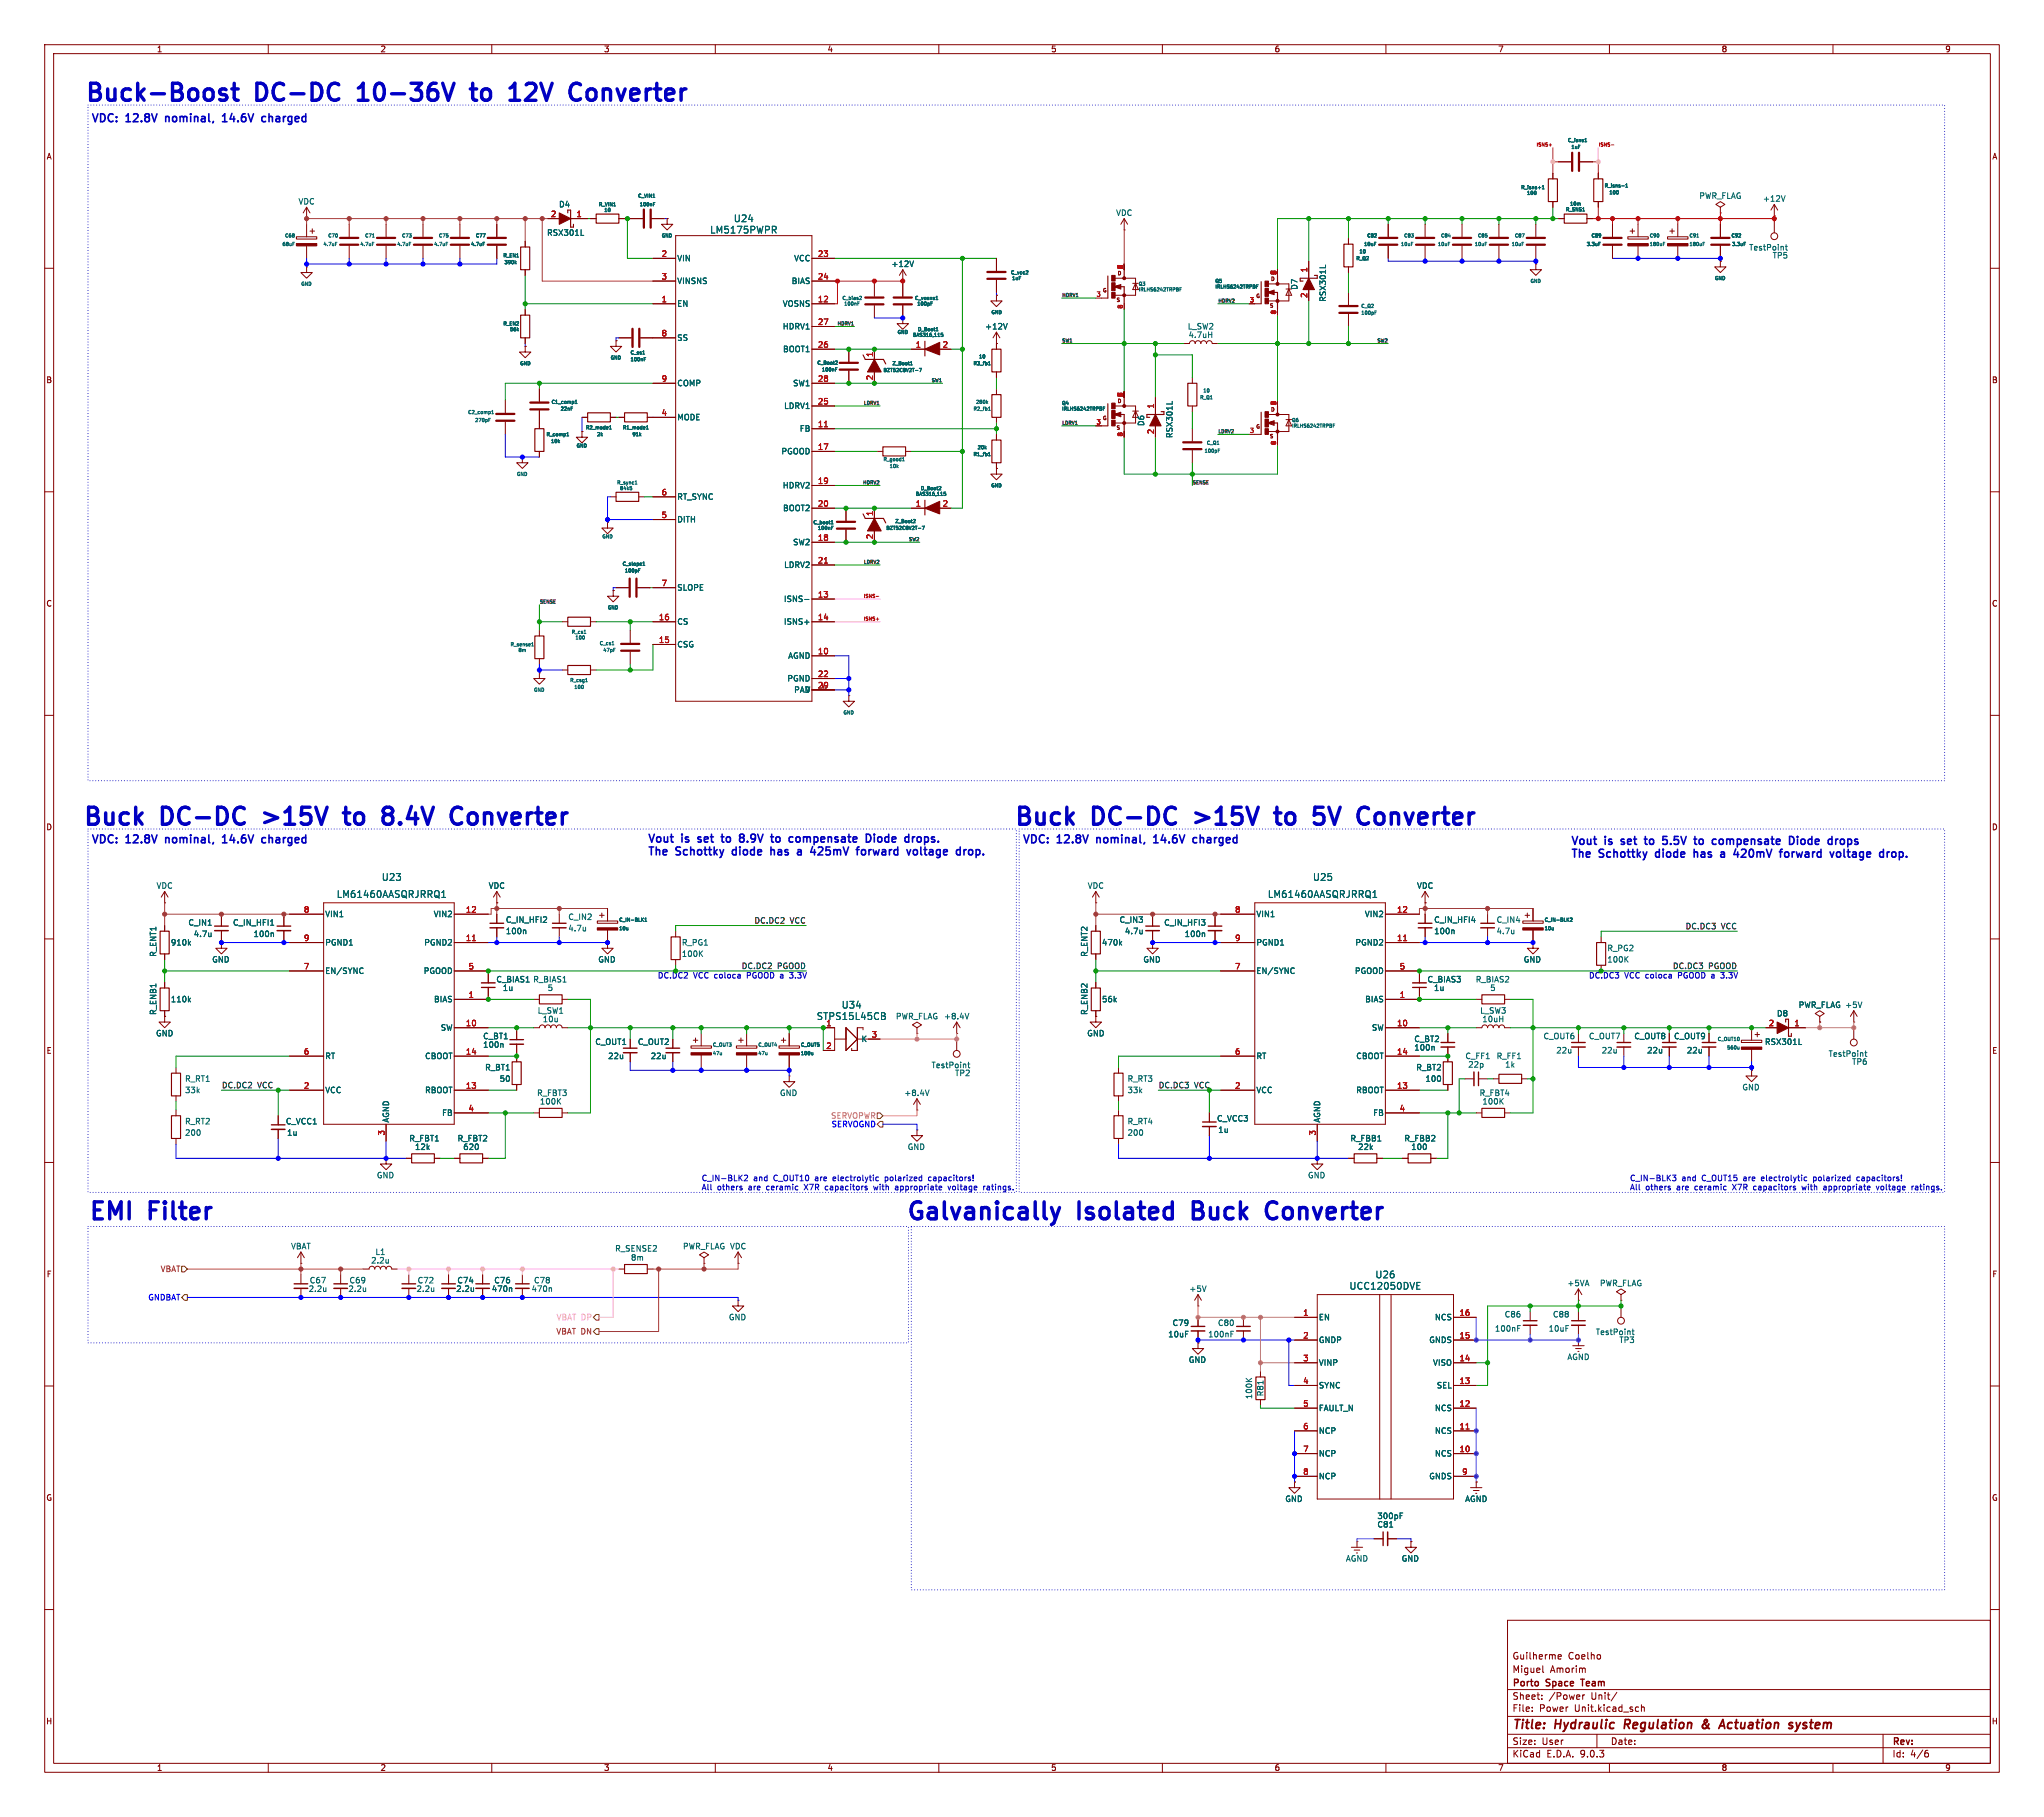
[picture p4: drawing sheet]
<svg xmlns="http://www.w3.org/2000/svg" width="457mm" height="406mm" viewBox="0 0 457 406" stroke-linecap="round" stroke-linejoin="round" font-family="sans-serif">
<defs><g id="words">
<g font-size="5.3" fill="#0000c2">
<text x="18.3" y="23.8">Buck-Boost</text>
<text x="57.1" y="23.8">DC-DC</text>
<text x="81.4" y="23.8">10-36V</text>
<text x="108.4" y="23.8">to</text>
<text x="118.4" y="23.8">12V</text>
<text x="133.4" y="23.8">Converter</text>
<text x="18.4" y="185.7">Buck</text>
<text x="36.4" y="185.7">DC-DC</text>
<text x="60.8" y="185.7">&gt;15V</text>
<text x="80.5" y="185.7">to</text>
<text x="90.6" y="185.7">8.4V</text>
<text x="107.3" y="185.7">Converter</text>
<text x="226.7" y="185.7">Buck</text>
<text x="244.7" y="185.7">DC-DC</text>
<text x="269.1" y="185.7">&gt;15V</text>
<text x="288.8" y="185.7">to</text>
<text x="298.8" y="185.7">5V</text>
<text x="310.2" y="185.7">Converter</text>
<text x="19.7" y="273.9">EMI</text>
<text x="33.7" y="273.9">Filter</text>
<text x="202.6" y="273.9">Galvanically</text>
<text x="241.5" y="273.9">Isolated</text>
<text x="268.6" y="273.9">Buck</text>
<text x="286.6" y="273.9">Converter</text>
</g>
<g font-size="2.8" fill="#840000">
<text x="338.2" y="387.3">Title:</text>
<text x="347.9" y="387.3">Hydraulic</text>
<text x="364.2" y="387.3">Regulation</text>
<text x="382.4" y="387.3">&amp;</text>
<text x="387.2" y="387.3">Actuation</text>
<text x="403.4" y="387.3">system</text>
</g>
<g font-size="2.5" fill="#0000c2">
<text x="20.3" y="27.8">VDC:</text>
<text x="28.3" y="27.8">12.8V</text>
<text x="37.8" y="27.8">nominal,</text>
<text x="51.3" y="27.8">14.6V</text>
<text x="60.8" y="27.8">charged</text>
<text x="20.3" y="189.1">VDC:</text>
<text x="28.3" y="189.1">12.8V</text>
<text x="37.8" y="189.1">nominal,</text>
<text x="51.3" y="189.1">14.6V</text>
<text x="60.8" y="189.1">charged</text>
<text x="144.8" y="189">Vout</text>
<text x="144.8" y="191.8">The</text>
<text x="151.3" y="191.8">Schottky</text>
<text x="152.6" y="189">is</text>
<text x="157" y="189">set</text>
<text x="163" y="189">to</text>
<text x="164.7" y="191.8">diode</text>
<text x="167.7" y="189">8.9V</text>
<text x="173.9" y="191.8">has</text>
<text x="175.5" y="189">to</text>
<text x="180.2" y="189">compensate</text>
<text x="180.6" y="191.8">a</text>
<text x="184.3" y="191.8">425mV</text>
<text x="195.4" y="191.8">forward</text>
<text x="198.1" y="189">Diode</text>
<text x="207.3" y="191.8">voltage</text>
<text x="207.5" y="189">drops.</text>
<text x="219.1" y="191.8">drop.</text>
<text x="228.6" y="189.1">VDC:</text>
<text x="236.6" y="189.1">12.8V</text>
<text x="246.1" y="189.1">nominal,</text>
<text x="259.6" y="189.1">14.6V</text>
<text x="269.1" y="189.1">charged</text>
<text x="351.3" y="189.5">Vout</text>
<text x="359.1" y="189.5">is</text>
<text x="363.5" y="189.5">set</text>
<text x="369.5" y="189.5">to</text>
<text x="374.2" y="189.5">5.5V</text>
<text x="382" y="189.5">to</text>
<text x="386.7" y="189.5">compensate</text>
<text x="404.6" y="189.5">Diode</text>
<text x="414" y="189.5">drops</text>
<text x="351.3" y="192.3">The</text>
<text x="357.8" y="192.3">Schottky</text>
<text x="371.2" y="192.3">diode</text>
<text x="380.4" y="192.3">has</text>
<text x="387.1" y="192.3">a</text>
<text x="390.8" y="192.3">420mV</text>
<text x="401.9" y="192.3">forward</text>
<text x="413.8" y="192.3">voltage</text>
<text x="425.6" y="192.3">drop.</text>
</g>
<g font-size="2.1" fill="#006464">
<text x="158.7" y="52.4">LM5175PWPR</text>
<text x="164" y="49.9">U24</text>
<text x="85.3" y="197.2">U23</text>
<text x="293.6" y="197.2">U25</text>
<text x="75.2" y="201">LM61460AASQRJRRQ1</text>
<text x="283.5" y="201">LM61460AASQRJRRQ1</text>
<text x="188.2" y="225.8">U34</text>
<text x="182.6" y="228.3">STPS15L45CB</text>
<text x="307.6" y="286.1">U26</text>
<text x="301.7" y="288.6">UCC12050DVE</text>
</g>
<g font-size="2.1" fill="#840000">
<text x="338.2" y="371.4">Guilherme</text>
<text x="350.7" y="371.4">Coelho</text>
<text x="338.2" y="377.6">Porto</text>
<text x="338.2" y="374.4">Miguel</text>
<text x="345.9" y="377.6">Space</text>
<text x="346.7" y="374.4">Amorim</text>
<text x="354.4" y="377.6">Team</text>
<text x="338.2" y="383.1">File:</text>
<text x="338.2" y="380.4">Sheet:</text>
<text x="344.3" y="383.1">Power</text>
<text x="346.4" y="380.4">/Power</text>
<text x="352.2" y="383.1">Unit.kicad_sch</text>
<text x="355.9" y="380.4">Unit/</text>
<text x="338.2" y="393.3">KiCad</text>
<text x="338.2" y="390.5">Size:</text>
<text x="344.9" y="390.5">User</text>
<text x="345.9" y="393.3">E.D.A.</text>
<text x="353.5" y="393.3">9.0.3</text>
<text x="360.2" y="390.5">Date:</text>
<text x="423.2" y="390.7">Rev:</text>
<text x="423.2" y="393.3">Id:</text>
<text x="427.3" y="393.3">4/6</text>
</g>
<g font-size="1.8" fill="#840000">
<text x="35" y="11.9">1</text>
<text x="85" y="11.9">2</text>
<text x="135" y="11.9">3</text>
<text x="185" y="11.9">4</text>
<text x="235" y="11.9">5</text>
<text x="285" y="11.9">6</text>
<text x="335" y="11.9">7</text>
<text x="385" y="11.9">8</text>
<text x="435" y="11.9">9</text>
<text x="10.3" y="35.9">A</text>
<text x="445.5" y="35.9">A</text>
<text x="10.3" y="85.9">B</text>
<text x="445.5" y="85.9">B</text>
<text x="10.3" y="135.9">C</text>
<text x="445.5" y="135.9">C</text>
<text x="10.3" y="185.9">D</text>
<text x="445.5" y="185.9">D</text>
<text x="10.3" y="235.9">E</text>
<text x="445.5" y="235.9">E</text>
<text x="10.3" y="285.9">F</text>
<text x="445.5" y="285.9">F</text>
<text x="10.3" y="335.9">G</text>
<text x="445.5" y="335.9">G</text>
<text x="10.2" y="385.9">H</text>
<text x="445.4" y="385.9">H</text>
<text x="35" y="396.3">1</text>
<text x="85" y="396.3">2</text>
<text x="135" y="396.3">3</text>
<text x="185" y="396.3">4</text>
<text x="235" y="396.3">5</text>
<text x="285" y="396.3">6</text>
<text x="335" y="396.3">7</text>
<text x="385" y="396.3">8</text>
<text x="435" y="396.3">9</text>
</g>
<g font-size="1.8" fill="#006464">
<text x="66.7" y="45.9">VDC</text>
<text x="124.9" y="46.6">D4</text>
<text x="380" y="44.7">PWR_FLAG</text>
<text x="394.2" y="45.3">+12V</text>
<text x="122.3" y="52.9">RSX301L</text>
<text x="249.5" y="48.5">VDC</text>
<text x="151.4" y="58.6">VIN</text>
<text x="177.5" y="58.6">VCC</text>
<text x="199.3" y="59.9">+12V</text>
<text x="391.1" y="56.2">TestPoint</text>
<text x="396.4" y="58">TP5</text>
<text x="151.4" y="63.7">VINSNS</text>
<text x="177" y="63.7">BIAS</text>
<text x="290.4" y="64.9" transform="rotate(-90 290.4 64.9)">D7</text>
<text x="151.4" y="68.8">EN</text>
<text x="175" y="68.8">VOSNS</text>
<text x="296.8" y="67.6" transform="rotate(-90 296.8 67.6)">RSX301L</text>
<text x="151.4" y="76.4">SS</text>
<text x="175" y="73.9">HDRV1</text>
<text x="220.2" y="73.9">+12V</text>
<text x="265.6" y="73.9">L_SW2</text>
<text x="265.8" y="75.8">4.7uH</text>
<text x="175" y="79">BOOT1</text>
<text x="151.4" y="86.6">COMP</text>
<text x="177.3" y="86.6">SW1</text>
<text x="151.4" y="94.2">MODE</text>
<text x="175.3" y="91.7">LDRV1</text>
<text x="256.1" y="95.4" transform="rotate(-90 256.1 95.4)">D6</text>
<text x="174.7" y="101.8">PGOOD</text>
<text x="178.8" y="96.7">FB</text>
<text x="262.5" y="98.1" transform="rotate(-90 262.5 98.1)">RSX301L</text>
<text x="151.4" y="112">RT_SYNC</text>
<text x="175" y="109.4">HDRV2</text>
<text x="151.4" y="117.1">DITH</text>
<text x="175" y="114.5">BOOT2</text>
<text x="177.3" y="122.1">SW2</text>
<text x="175.3" y="127.2">LDRV2</text>
<text x="151.4" y="132.3">SLOPE</text>
<text x="175.2" y="134.8">ISNS-</text>
<text x="151.4" y="139.9">CS</text>
<text x="175.2" y="139.9">ISNS+</text>
<text x="151.4" y="145">CSG</text>
<text x="176.2" y="147.5">AGND</text>
<text x="176" y="152.6">PGND</text>
<text x="177.5" y="155.2">PAD</text>
<text x="180.1" y="155.2">V</text>
<text x="34.9" y="199">VDC</text>
<text x="109.2" y="199">VDC</text>
<text x="243.2" y="199">VDC</text>
<text x="316.9" y="199">VDC</text>
<text x="42" y="207.2">C_IN1</text>
<text x="43.2" y="209.8">4.7u</text>
<text x="52" y="207.2">C_IN_HFI1</text>
<text x="56.6" y="209.8">100n</text>
<text x="72.6" y="205.3">VIN1</text>
<text x="96.9" y="205.3">VIN2</text>
<text x="113" y="206.6">C_IN_HFI2</text>
<text x="113" y="209.1">100n</text>
<text x="127" y="206">C_IN2</text>
<text x="127" y="208.5">4.7u</text>
<text x="250.3" y="206.6">C_IN3</text>
<text x="251.5" y="209.1">4.7u</text>
<text x="260.3" y="207.2">C_IN_HFI3</text>
<text x="264.9" y="209.8">100n</text>
<text x="280.9" y="205.3">VIN1</text>
<text x="305.2" y="205.3">VIN2</text>
<text x="320.7" y="206.6">C_IN_HFI4</text>
<text x="320.7" y="209.1">100n</text>
<text x="334.7" y="206.6">C_IN4</text>
<text x="334.7" y="209.1">4.7u</text>
<text x="35.2" y="214.1" transform="rotate(-90 35.2 214.1)">R_ENT1</text>
<text x="38.1" y="211.7">910k</text>
<text x="47.4" y="215.5">GND</text>
<text x="72.6" y="211.7">PGND1</text>
<text x="94.8" y="211.7">PGND2</text>
<text x="133.7" y="215.5">GND</text>
<text x="152.4" y="211.7">R_PG1</text>
<text x="152.4" y="214.2">100K</text>
<text x="243.4" y="214.1" transform="rotate(-90 243.4 214.1)">R_ENT2</text>
<text x="246.4" y="211.7">470k</text>
<text x="255.6" y="215.5">GND</text>
<text x="280.9" y="211.7">PGND1</text>
<text x="303.1" y="211.7">PGND2</text>
<text x="340.7" y="215.5">GND</text>
<text x="359.4" y="213">R_PG2</text>
<text x="359.4" y="215.5">100K</text>
<text x="72.6" y="218">EN/SYNC</text>
<text x="94.7" y="218">PGOOD</text>
<text x="110.9" y="219.9">C_BIAS1 R_BIAS1</text>
<text x="110.9" y="219.9">C_BIAS1</text>
<text x="112.4" y="221.8">1u</text>
<text x="122.4" y="221.8">5</text>
<text x="280.9" y="218">EN/SYNC</text>
<text x="303" y="218">PGOOD</text>
<text x="319.2" y="219.9">C_BIAS3</text>
<text x="320.6" y="221.8">1u</text>
<text x="330" y="219.9">R_BIAS2</text>
<text x="333.2" y="221.8">5</text>
<text x="35.2" y="227.1" transform="rotate(-90 35.2 227.1)">R_ENB1</text>
<text x="38.1" y="224.4">110k</text>
<text x="97" y="224.4">BIAS</text>
<text x="120.2" y="226.9">L_SW1</text>
<text x="243.4" y="227.1" transform="rotate(-90 243.4 227.1)">R_ENB2</text>
<text x="246.4" y="224.4">56k</text>
<text x="305.2" y="224.4">BIAS</text>
<text x="331" y="226.9">L_SW3</text>
<text x="397.4" y="227.6">D8</text>
<text x="402.2" y="225.7">PWR_FLAG +5V</text>
<text x="402.2" y="225.7">PWR_FLAG</text>
<text x="34.8" y="232">GND</text>
<text x="98.5" y="230.7">SW</text>
<text x="108" y="232.6">C_BT1</text>
<text x="121.3" y="228.8">10u</text>
<text x="133" y="233.9">C_OUT1</text>
<text x="142.6" y="233.9">C_OUT2</text>
<text x="192.6" y="233.3">K</text>
<text x="200.3" y="228.2">PWR_FLAG +8.4V</text>
<text x="243.1" y="232">GND</text>
<text x="306.8" y="230.7">SW</text>
<text x="316.2" y="233.3">C_BT2</text>
<text x="331.5" y="228.8">10uH</text>
<text x="345.1" y="232.6">C_OUT6</text>
<text x="355.3" y="232.6">C_OUT7</text>
<text x="365.5" y="232.6">C_OUT8</text>
<text x="374.3" y="232.6">C_OUT9</text>
<text x="394.7" y="233.9">RSX301L</text>
<text x="72.6" y="237.1">RT</text>
<text x="95" y="237.1">CBOOT</text>
<text x="108" y="234.5">100n</text>
<text x="108.4" y="239.6">R_BT1</text>
<text x="135.9" y="237.1">22u</text>
<text x="145.4" y="237.1">22u</text>
<text x="208.2" y="239.1">TestPoint</text>
<text x="280.9" y="237.1">RT</text>
<text x="303.3" y="237.1">CBOOT</text>
<text x="316.2" y="235.2">100n</text>
<text x="316.7" y="239.6">R_BT2</text>
<text x="327.7" y="237.1">C_FF1</text>
<text x="328.3" y="239">22p</text>
<text x="334.7" y="237.1">R_FF1</text>
<text x="336.6" y="239">1k</text>
<text x="348" y="235.8">22u</text>
<text x="358.2" y="235.8">22u</text>
<text x="368.3" y="235.8">22u</text>
<text x="377.2" y="235.8">22u</text>
<text x="408.9" y="236.6">TestPoint</text>
<text x="414.2" y="238.4">TP6</text>
<text x="41.3" y="242.2">R_RT1</text>
<text x="41.3" y="244.7">33k</text>
<text x="72.6" y="244.7">VCC</text>
<text x="95" y="244.7">RBOOT</text>
<text x="111.7" y="242.2">50</text>
<text x="120" y="245.3">R_FBT3</text>
<text x="174.4" y="245.3">GND</text>
<text x="202.2" y="245.3">+8.4V</text>
<text x="213.5" y="240.9">TP2</text>
<text x="252.1" y="242.2">R_RT3</text>
<text x="252.1" y="244.7">33k</text>
<text x="280.9" y="244.7">VCC</text>
<text x="303.3" y="244.7">RBOOT</text>
<text x="318.7" y="242.2">100</text>
<text x="330.8" y="245.3">R_FBT4</text>
<text x="389.6" y="244.1">GND</text>
<text x="41.3" y="251.7">R_RT2</text>
<text x="63.8" y="251.7">C_VCC1</text>
<text x="87.2" y="251.2" transform="rotate(-90 87.2 251.2)">AGND</text>
<text x="98.8" y="249.8">FB</text>
<text x="120.7" y="247.2">100K</text>
<text x="252.1" y="251.7">R_RT4</text>
<text x="272.1" y="251.1">C_VCC3</text>
<text x="295.5" y="251.2" transform="rotate(-90 295.5 251.2)">AGND</text>
<text x="307.1" y="249.8">FB</text>
<text x="331.5" y="247.2">100K</text>
<text x="41.3" y="254.2">200</text>
<text x="64.1" y="254.2">1u</text>
<text x="91.4" y="255.5">R_FBT1</text>
<text x="92.7" y="257.4">12k</text>
<text x="102.2" y="255.5">R_FBT2</text>
<text x="103.5" y="257.4">620</text>
<text x="202.9" y="257.4">GND</text>
<text x="252.1" y="254.2">200</text>
<text x="272.4" y="253.6">1u</text>
<text x="302" y="255.5">R_FBB1</text>
<text x="303.7" y="257.4">22k</text>
<text x="314" y="255.5">R_FBB2</text>
<text x="315.6" y="257.4">100</text>
<text x="84.2" y="263.8">GND</text>
<text x="292.5" y="263.8">GND</text>
<text x="65" y="279.6">VBAT</text>
<text x="83.9" y="280.9">L1</text>
<text x="137.5" y="280.1">R_SENSE2</text>
<text x="152.7" y="279.6">PWR_FLAG VDC</text>
<text x="69.2" y="287.2">C67</text>
<text x="78.1" y="287.2">C69</text>
<text x="82.9" y="282.8">2.2u</text>
<text x="93.3" y="287.2">C72</text>
<text x="102.2" y="287.2">C74</text>
<text x="110.4" y="287.2">C76</text>
<text x="119.3" y="287.2">C78</text>
<text x="141" y="282.2">8m</text>
<text x="350.5" y="287.9">+5VA</text>
<text x="357.8" y="287.9">PWR_FLAG</text>
<text x="68.9" y="289.2">2.2u</text>
<text x="77.8" y="289.2">2.2u</text>
<text x="93.1" y="289.2">2.2u</text>
<text x="102" y="289.2">2.2u</text>
<text x="109.9" y="289.2">470n</text>
<text x="118.8" y="289.2">470n</text>
<text x="265.9" y="289.2">+5V</text>
<text x="162.9" y="295.5">GND</text>
<text x="261.2" y="299.3">10uF</text>
<text x="262.2" y="296.8">C79</text>
<text x="270.1" y="299.3">100nF</text>
<text x="272.3" y="296.8">C80</text>
<text x="294.9" y="295.5">EN</text>
<text x="320.9" y="295.5">NCS</text>
<text x="334.3" y="298">100nF</text>
<text x="336.5" y="294.9">C86</text>
<text x="346.3" y="298">10uF</text>
<text x="347.3" y="294.9">C88</text>
<text x="356.8" y="298.8">TestPoint</text>
<text x="265.8" y="305">GND</text>
<text x="294.9" y="300.6">GNDP</text>
<text x="294.9" y="305.7">VINP</text>
<text x="319.6" y="300.6">GNDS</text>
<text x="320.4" y="305.7">VISO</text>
<text x="350.5" y="304.4">AGND</text>
<text x="362.1" y="300.6">TP3</text>
<text x="294.9" y="310.7">SYNC</text>
<text x="321.3" y="310.7">SEL</text>
<text x="280.3" y="313" transform="rotate(-90 280.3 313)">100K</text>
<text x="282.8" y="312.4" transform="rotate(-90 282.8 312.4)">R81</text>
<text x="294.9" y="315.8">FAULT_N</text>
<text x="320.9" y="315.8">NCS</text>
<text x="294.9" y="320.9">NCP</text>
<text x="320.9" y="320.9">NCS</text>
<text x="294.9" y="326">NCP</text>
<text x="320.9" y="326">NCS</text>
<text x="294.9" y="331.1">NCP</text>
<text x="319.6" y="331.1">GNDS</text>
<text x="287.4" y="336.1">GND</text>
<text x="308" y="340">300pF</text>
<text x="308" y="341.9">C81</text>
<text x="327.6" y="336.1">AGND</text>
<text x="300.9" y="349.5">AGND</text>
<text x="313.4" y="349.5">GND</text>
</g>
<g font-size="1.8" fill="#a90000">
<text x="123.1" y="48.6">2</text>
<text x="128.8" y="48.6">1</text>
<text x="147.9" y="57.5">2</text>
<text x="182.8" y="57.5">23</text>
<text x="147.9" y="62.6">3</text>
<text x="182.8" y="62.6">24</text>
<text x="292.5" y="61" transform="rotate(-90 292.5 61)">1</text>
<text x="147.9" y="67.7">1</text>
<text x="182.8" y="67.7">12</text>
<text x="292.5" y="66.7" transform="rotate(-90 292.5 66.7)">2</text>
<text x="147.9" y="75.3">8</text>
<text x="182.8" y="72.8">27</text>
<text x="182.8" y="77.9">26</text>
<text x="204.7" y="77.9">1</text>
<text x="210.7" y="77.9">2</text>
<text x="195.3" y="80" transform="rotate(-90 195.3 80)">1</text>
<text x="147.9" y="85.5">9</text>
<text x="182.8" y="85.5">28</text>
<text x="195.3" y="85.2" transform="rotate(-90 195.3 85.2)">2</text>
<text x="147.9" y="93.1">4</text>
<text x="182.8" y="90.6">25</text>
<text x="182.8" y="95.6">11</text>
<text x="258.2" y="91.5" transform="rotate(-90 258.2 91.5)">1</text>
<text x="182.8" y="100.7">17</text>
<text x="258.2" y="97.2" transform="rotate(-90 258.2 97.2)">2</text>
<text x="147.9" y="110.9">6</text>
<text x="182.8" y="108.3">19</text>
<text x="182.8" y="113.4">20</text>
<text x="204.7" y="113.4">1</text>
<text x="210.7" y="113.4">2</text>
<text x="147.9" y="116">5</text>
<text x="195.3" y="115.5" transform="rotate(-90 195.3 115.5)">1</text>
<text x="182.8" y="121">18</text>
<text x="195.3" y="120.7" transform="rotate(-90 195.3 120.7)">2</text>
<text x="147.9" y="131.2">7</text>
<text x="182.8" y="126.1">21</text>
<text x="182.8" y="133.7">13</text>
<text x="147.3" y="138.8">16</text>
<text x="147.3" y="143.9">15</text>
<text x="182.8" y="138.8">14</text>
<text x="182.8" y="146.4">10</text>
<text x="182.8" y="151.5">22</text>
<text x="183.5" y="154.1">V</text>
<text x="67.9" y="204.2">8</text>
<text x="104.1" y="204.2">12</text>
<text x="276.2" y="204.2">8</text>
<text x="312.4" y="204.2">12</text>
<text x="67.9" y="210.6">9</text>
<text x="104.1" y="210.6">11</text>
<text x="276.2" y="210.6">9</text>
<text x="312.4" y="210.6">11</text>
<text x="67.9" y="216.9">7</text>
<text x="104.7" y="216.9">5</text>
<text x="276.2" y="216.9">7</text>
<text x="313" y="216.9">5</text>
<text x="104.7" y="223.3">1</text>
<text x="313" y="223.3">1</text>
<text x="104.1" y="229.6">10</text>
<text x="184.7" y="229.6">1</text>
<text x="194.9" y="232.2">3</text>
<text x="312.4" y="229.6">10</text>
<text x="395.5" y="229.6">2</text>
<text x="401.2" y="229.6">1</text>
<text x="67.9" y="236">6</text>
<text x="104.1" y="236">14</text>
<text x="184.7" y="234.7">2</text>
<text x="276.2" y="236">6</text>
<text x="312.4" y="236">14</text>
<text x="67.9" y="243.6">2</text>
<text x="104.1" y="243.6">13</text>
<text x="276.2" y="243.6">2</text>
<text x="312.4" y="243.6">13</text>
<text x="104.7" y="248.7">4</text>
<text x="313" y="248.7">4</text>
<text x="86.1" y="254.1" transform="rotate(-90 86.1 254.1)">3</text>
<text x="294.4" y="254.1" transform="rotate(-90 294.4 254.1)">3</text>
<text x="291.4" y="294.4">1</text>
<text x="291.4" y="299.5">2</text>
<text x="326.3" y="299.5">15</text>
<text x="326.3" y="294.4">16</text>
<text x="291.4" y="304.5">3</text>
<text x="326.3" y="304.5">14</text>
<text x="291.4" y="309.6">4</text>
<text x="326.3" y="309.6">13</text>
<text x="291.4" y="314.7">5</text>
<text x="326.3" y="314.7">12</text>
<text x="291.4" y="319.8">6</text>
<text x="326.3" y="319.8">11</text>
<text x="291.4" y="324.9">7</text>
<text x="291.4" y="329.9">8</text>
<text x="326.3" y="324.9">10</text>
<text x="327" y="329.9">9</text>
</g>
<g font-size="1.8" fill="#0f0f0f">
<text x="168.6" y="206.7">DC.DC2</text>
<text x="176.7" y="206.7">VCC</text>
<text x="376.9" y="207.9">DC.DC3</text>
<text x="385" y="207.9">VCC</text>
<text x="165.8" y="216.8">DC.DC2</text>
<text x="173.9" y="216.8">PGOOD</text>
<text x="374.1" y="216.8">DC.DC3</text>
<text x="382.1" y="216.8">PGOOD</text>
<text x="49.5" y="243.5">DC.DC2</text>
<text x="57.6" y="243.5">VCC</text>
<text x="259.1" y="243.5">DC.DC3</text>
<text x="267.1" y="243.5">VCC</text>
</g>
<g font-size="1.8" fill="#0000c2">
<text x="147" y="219.1">DC.DC2</text>
<text x="155.1" y="219.1">VCC coloca</text>
<text x="167.4" y="219.1">PGOOD a</text>
<text x="177.3" y="219.1">3.3V</text>
<text x="355.3" y="219.1">DC.DC3</text>
<text x="363.4" y="219.1">VCC coloca</text>
<text x="375.6" y="219.1">PGOOD a</text>
<text x="385.6" y="219.1">3.3V</text>
<text x="156.8" y="264.4">C_IN-BLK2</text>
<text x="156.8" y="266.4">All</text>
<text x="160.4" y="266.4">others</text>
<text x="167.5" y="266.4">are</text>
<text x="168.5" y="264.4">and</text>
<text x="171.7" y="266.4">ceramic</text>
<text x="173.2" y="264.4">C_OUT10</text>
<text x="180.4" y="266.4">X7R</text>
<text x="182.6" y="264.4">are</text>
<text x="185.3" y="266.4">capacitors</text>
<text x="186.8" y="264.4">electrolytic</text>
<text x="196.3" y="266.4">with</text>
<text x="198.6" y="264.4">polarized</text>
<text x="201.3" y="266.4">appropriate</text>
<text x="208.6" y="264.4">capacitors!</text>
<text x="213.4" y="266.4">voltage</text>
<text x="221.4" y="266.4">ratings.</text>
<text x="364.5" y="264.4">C_IN-BLK3</text>
<text x="364.5" y="266.4">All</text>
<text x="368.1" y="266.4">others</text>
<text x="375.2" y="266.4">are</text>
<text x="376.2" y="264.4">and</text>
<text x="379.4" y="266.4">ceramic</text>
<text x="380.8" y="264.4">C_OUT15</text>
<text x="388" y="266.4">X7R</text>
<text x="390.3" y="264.4">are</text>
<text x="392.9" y="266.4">capacitors</text>
<text x="394.5" y="264.4">electrolytic</text>
<text x="404" y="266.4">with</text>
<text x="406.3" y="264.4">polarized</text>
<text x="409" y="266.4">appropriate</text>
<text x="416.2" y="264.4">capacitors!</text>
<text x="421" y="266.4">voltage</text>
<text x="429.1" y="266.4">ratings.</text>
</g>
<text font-size="1.8" fill="#ff9b41" x="185.8" y="250.4">SERVOPWR</text>
<g font-size="1.8" fill="#00f">
<text x="185.9" y="252.3">SERVOGND</text>
<text x="33" y="291.1">GNDBAT</text>
</g>
<g font-size="1.8" fill="#a5402f">
<text x="35.8" y="284.7">VBAT</text>
<text x="124.3" y="298.7">VBAT DN</text>
</g>
<text font-size="1.8" fill="#ff74e0" x="124.4" y="295.5">VBAT DP</text>
<g font-size="1.4" fill="#a90000">
<text x="251.2" y="60.3" transform="rotate(-90 251.2 60.3)">1</text>
<text x="285.5" y="61.6" transform="rotate(-90 285.5 61.6)">1</text>
<text x="245.1" y="66.4">3</text>
<text x="251.2" y="69.2" transform="rotate(-90 251.2 69.2)">8</text>
<text x="279.4" y="67.7">3</text>
<text x="285.5" y="70.5" transform="rotate(-90 285.5 70.5)">8</text>
<text x="251.2" y="88.9" transform="rotate(-90 251.2 88.9)">1</text>
<text x="245.1" y="95">3</text>
<text x="285.5" y="90.8" transform="rotate(-90 285.5 90.8)">1</text>
<text x="251.2" y="97.8" transform="rotate(-90 251.2 97.8)">8</text>
<text x="279.4" y="96.9">3</text>
<text x="285.5" y="99.7" transform="rotate(-90 285.5 99.7)">8</text>
</g>
<text font-size="1.1" fill="#ff0800" x="343.5" y="32.8">ISNS+</text>
<g font-size="1.1" fill="#006464">
<text x="350.6" y="32">C_isns1</text>
<text x="351.3" y="33.5">1uF</text>
<text x="133.8" y="46.3">R_VIN1</text>
<text x="135" y="47.6">10</text>
<text x="142.6" y="44.4">C_VIN1</text>
<text x="142.9" y="46.3">100nF</text>
<text x="340.1" y="42.5">R_isns+1</text>
<text x="341.4" y="43.8">100</text>
<text x="350.1" y="47.5">R_SNS1</text>
<text x="351" y="46.2">10m</text>
<text x="358.8" y="42.1">R_isns-1</text>
<text x="359.8" y="43.7">100</text>
<text x="63.6" y="53.3">C68</text>
<text x="73.3" y="53.3">C70</text>
<text x="81.5" y="53.3">C71</text>
<text x="89.8" y="53.3">C73</text>
<text x="98" y="53.3">C75</text>
<text x="106.3" y="53.3">C77</text>
<text x="147.9" y="53.3">GND</text>
<text x="305.7" y="53.3">C82</text>
<text x="313.9" y="53.3">C83</text>
<text x="322.2" y="53.3">C84</text>
<text x="330.4" y="53.3">C85</text>
<text x="338.7" y="53.3">C87</text>
<text x="355.8" y="53.3">C89</text>
<text x="368.8" y="53.3">C90</text>
<text x="377.7" y="53.3">C91</text>
<text x="387.1" y="53.3">C92</text>
<text x="63" y="55.2">68uF</text>
<text x="72.2" y="55.2">4.7uF</text>
<text x="80.4" y="55.2">4.7uF</text>
<text x="88.7" y="55.2">4.7uF</text>
<text x="97" y="55.2">4.7uF</text>
<text x="105.2" y="55.2">4.7uF</text>
<text x="112.4" y="57.8">R_EN1</text>
<text x="112.7" y="59.3">390k</text>
<text x="303.2" y="58.4">R_Q2</text>
<text x="303.9" y="56.9">10</text>
<text x="305" y="55.2">10uF</text>
<text x="313.2" y="55.2">10uF</text>
<text x="321.5" y="55.2">10uF</text>
<text x="329.7" y="55.2">10uF</text>
<text x="338" y="55.2">10uF</text>
<text x="354.8" y="55.2">3.3uF</text>
<text x="368.8" y="55.2">180uF</text>
<text x="377.7" y="55.2">180uF</text>
<text x="387.3" y="55.2">3.3uF</text>
<text x="67.2" y="64.1">GND</text>
<text x="226" y="61.6">C_vcc2</text>
<text x="226.2" y="62.8">1uF</text>
<text x="254.5" y="65.4">IRLHS6242TRPBF</text>
<text x="254.5" y="64.1">Q3</text>
<text x="271.7" y="64.7">IRLHS6242TRPBF</text>
<text x="271.7" y="63.5">Q5</text>
<text x="342.2" y="63.5">GND</text>
<text x="383.5" y="62.8">GND</text>
<text x="188.3" y="67.3">C_bias2</text>
<text x="188.7" y="68.6">100nF</text>
<text x="204.5" y="67.3">C_vosns1</text>
<text x="205" y="68.6">100pF</text>
<text x="221.6" y="70.5">GND</text>
<text x="304.3" y="69.1">C_Q2</text>
<text x="304.3" y="70.6">100pF</text>
<text x="112.4" y="73">R_EN2</text>
<text x="113.9" y="74.3">56k</text>
<text x="200.6" y="74.9">GND</text>
<text x="204.1" y="75.5">BAS316,115</text>
<text x="205.2" y="74.3">D_Boot1</text>
<text x="116.2" y="81.9">GND</text>
<text x="136.4" y="80.6">GND</text>
<text x="140.9" y="79.5">C_ss1</text>
<text x="140.9" y="81">100nF</text>
<text x="182.7" y="81.8">C_Boot2</text>
<text x="183.7" y="83.3">100nF</text>
<text x="197.5" y="83.4">BZT52C8V2T-7</text>
<text x="199.5" y="81.9">Z_Boot1</text>
<text x="217.6" y="81.9">R3_fb1</text>
<text x="218.8" y="80.4">10</text>
<text x="268.3" y="89.5">R_Q1</text>
<text x="269" y="88">10</text>
<text x="104.6" y="92.8">C2_comp1</text>
<text x="106.1" y="94.6">270pF</text>
<text x="123.2" y="90.5">C1_comp1</text>
<text x="125.3" y="92">22nF</text>
<text x="217.6" y="92">R2_fb1</text>
<text x="218.2" y="90.5">280k</text>
<text x="237.4" y="92">IRLHS6242TRPBF</text>
<text x="237.4" y="90.8">Q4</text>
<text x="288.8" y="95.9">IRLHS6242TRPBF</text>
<text x="288.8" y="94.6">Q6</text>
<text x="122.1" y="97.8">R_comp1</text>
<text x="123.1" y="99.3">10k</text>
<text x="128.8" y="100.3">GND</text>
<text x="130.9" y="96.2">R2_mode1</text>
<text x="133.4" y="97.8">2k</text>
<text x="139.2" y="96.2">R1_mode1</text>
<text x="141.3" y="97.8">91k</text>
<text x="218.5" y="100.7">20k</text>
<text x="269.3" y="101.4">100pF</text>
<text x="269.8" y="99.7">C_Q1</text>
<text x="115.5" y="106.7">GND</text>
<text x="197.5" y="103.4">R_good1</text>
<text x="198.8" y="104.9">10k</text>
<text x="217.6" y="102.2">R1_fb1</text>
<text x="137.9" y="108.6">R_sync1</text>
<text x="138.5" y="109.8">84k5</text>
<text x="204.7" y="111.1">BAS316,115</text>
<text x="205.8" y="109.8">D_Boot2</text>
<text x="221.6" y="109.2">GND</text>
<text x="181.8" y="117.4">C_boot1</text>
<text x="182.8" y="118.7">100nF</text>
<text x="198.1" y="118.7">BZT52C8V2T-7</text>
<text x="200.1" y="117.2">Z_Boot2</text>
<text x="134.6" y="120.6">GND</text>
<text x="139.1" y="126.7">C_slope1</text>
<text x="139.6" y="128.2">100pF</text>
<text x="135.8" y="136.5">GND</text>
<text x="127.7" y="142">R_cs1</text>
<text x="128.6" y="143.2">100</text>
<text x="114" y="144.8">R_sense1</text>
<text x="115.8" y="146">8m</text>
<text x="134" y="144.5">C_cs1</text>
<text x="134.8" y="146">47pF</text>
<text x="119.3" y="154.9">GND</text>
<text x="127.4" y="152.8">R_csg1</text>
<text x="128.3" y="154.3">100</text>
<text x="188.5" y="160">GND</text>
<text x="138.3" y="206.3">C_IN-BLK1</text>
<text x="138.3" y="208.3">10u</text>
<text x="345.4" y="206.3">C_IN-BLK2</text>
<text x="345.4" y="208.3">10u</text>
<text x="384.1" y="233">C_OUT10</text>
<text x="159.3" y="234.3">C_OUT3</text>
<text x="159.3" y="236.2">47u</text>
<text x="169.5" y="234.3">C_OUT4</text>
<text x="169.5" y="236.2">47u</text>
<text x="179" y="234.3">C_OUT5</text>
<text x="179" y="236.2">100u</text>
<text x="386.2" y="234.9">560u</text>
</g>
<text font-size="1.1" fill="#ff0316" x="357.5" y="32.8">ISNS-</text>
<g font-size="1.1" fill="#840000">
<text x="246.6" y="65.6">G</text>
<text x="249.9" y="61.8">D</text>
<text x="284.1" y="63">D</text>
<text x="249.6" y="67.7">S</text>
<text x="280.8" y="66.8">G</text>
<text x="283.9" y="69">S</text>
<text x="246.6" y="94.2">G</text>
<text x="249.9" y="90.3">D</text>
<text x="284.1" y="92.2">D</text>
<text x="249.6" y="96.3">S</text>
<text x="280.8" y="96.1">G</text>
<text x="283.9" y="98.2">S</text>
</g>
<g font-size="1.1" fill="#0f0f0f">
<text x="237.5" y="66.5">HDRV1</text>
<text x="272.4" y="67.7">HDRV2</text>
<text x="187.1" y="72.8">HDRV1</text>
<text x="237.5" y="76.6">SW1</text>
<text x="307.9" y="76.6">SW2</text>
<text x="208.2" y="85.5">SW1</text>
<text x="193" y="90.6">LDRV1</text>
<text x="237.5" y="95">LDRV1</text>
<text x="272.4" y="96.9">LDRV2</text>
<text x="192.8" y="108.4">HDRV2</text>
<text x="266.7" y="108.4">SENSE</text>
<text x="203.1" y="121.1">SW2</text>
<text x="193" y="126.2">LDRV2</text>
<text x="120.6" y="135">SENSE</text>
</g>
<text font-size="1.1" fill="#ff1901" x="193" y="133.8">ISNS-</text>
<text font-size="1.1" fill="#ff1400" x="193" y="138.9">ISNS+</text>
</g></defs>
<g fill="none" stroke="#840000" stroke-width=".22">
<path d="M10 10h437.2v386.4h-437.2zM12 12h433.2v382.4h-433.2zM60 10v2M110 10v2M160 10v2M210 10v2M260 10v2M310 10v2M360 10v2M410 10v2M347.3 38.7v1.3M348.6 36.2h2.8"/>
<path d="M353.4 36.2h2.8M357.5 38.7v1.3M66.3 53h4.6v.5h-4.6zM68.6 59.7v1.3h1.2l-1.2 1.2-1.3-1.2h1.3M68.6 59.7h.1M68.6 48.9h.1M68.6 46.4v2.5M68.6 50.2v2.8M68.6 55v2.8M68.6 46.4l-.8 1.2M68.6 46.4l.7 1.2M69.3 51.7h1.1"/>
<path d="M69.8 51.2v1M78.1 50.2v2.8M78.1 55v2.8M86.4 50.2v2.8M86.4 55v2.8M94.6 50.2v2.8M94.6 55v2.8M102.9 50.2v2.8M102.9 55v2.8M111.1 50.2v2.8M111.1 55v2.8M117.5 54v1.2"/>
<path d="M122.6 48.9h2.5M127.6 48.9h3.8M132.1 48.9h1.2M138.4 48.9h1.3M141 48.9h2.8M145.8 48.9h2.8M146 57.8h5.1M149.2 48.9v1.3h1.3l-1.3 1.2-1.2-1.2h1.2M149.2 48.9h.1M151.1 52.7h30.5v104.1h-30.5zM181.6 57.8h5.1M222.9 57.8v2.8"/>
<path d="M251.5 51.4h.1M251.5 48.9l-.8 1.3M251.5 48.9l.7 1.3M251.5 48.9v2.5M251.5 59.1v1.2M292.7 58.4v3.8M301.6 53.3v1.3M301.6 59.7v1.3M310.5 50.2v2.8M310.5 55v2.8M318.8 50.2v2.8M318.8 55v2.8"/>
<path d="M327 50.2v2.8M327 55v2.8M335.3 50.2v2.8M335.3 55v2.8M343.5 59.1v1.2h1.3l-1.3 1.3-1.2-1.3h1.2M343.5 59.1h.1M343.5 50.2v2.8M343.5 55v2.8M347.3 45.1v1.3M348.6 48.9h1.3M355 48.9h1.2M357.5 45.1v1.3"/>
<path d="M360.7 50.2v2.8M360.7 55v2.8M364.1 53h4.6v.5h-4.6zM364.6 51.7h1M365.1 51.2v1M366.4 50.2v2.8M366.4 55v2.8M373 53h4.6v.5h-4.6zM373.5 51.7h1M374 51.2v1M375.3 50.2v2.8M375.3 55v2.8"/>
<path d="M384.8 58.4v1.3h1.3l-1.3 1.3-1.3-1.3h1.3M384.8 58.4h.1M384.8 46.4l1-.7-1-.6-1 .6 1 .7v1.2M384.8 47.6h.1M384.8 50.2v2.8M384.8 55v2.8M396.9 48.3h.1M396.9 45.7v2.6M396.9 49.5v2.6M396.9 45.7l-.8 1.3M396.9 45.7l.7 1.3M10 60h2"/>
<path d="M117.5 77.5v1.2h-1.3l1.3 1.3 1.2-1.3h-1.2M117.5 77.5h.1M117.5 60.3v1.3M117.5 69.2v1.3M117.5 75.6v1.2M137.8 76.2v1.3h1.3l-1.3 1.2-1.3-1.2h1.3M137.8 76.2h.1M138.4 75.6h2.8M143.3 75.6h7.8M146 62.9h5.1M146 67.9h5.1M181.6 62.9h5.1"/>
<path d="M181.6 67.9h5.1M181.6 73h5.1M181.6 78.1h5.1M189.9 78.1v2.8M195.6 63.5v2.8M195.6 68.3v2.8M195.6 78.1v2.3M201.9 71.1v1.3h1.3l-1.3 1.3-1.2-1.3h1.2M201.9 71.1h.1M201.9 62.9h.1M201.9 60.3v2.6M201.9 63.5v2.8"/>
<path d="M201.9 68.3v2.8M201.9 60.3l-.7 1.3M201.9 60.3l.8 1.3M203.8 78.1h3.2M210.2 78.1h2.5M222.9 76.8h.1M222.9 66v1.3h1.3l-1.3 1.3-1.3-1.3h1.3M222.9 66h.1M222.9 62.6v2.8M222.9 74.3v3.8M222.9 74.3l-.8 1.3M222.9 74.3l.7 1.3"/>
<path d="M245.1 66.7h2.7M249.2 64.1l1.5-.5v1zM249.5 62.2h4.5v3.8h-4.6M250.6 63.9l-1.4 .2M251.5 62.1v.1M251.5 66v.2M251.5 67.9v1.3M253.4 63.4h1.2M254 63.4l.6 1.4h-1.2zM264.8 76.8h1.3l.1-.4 .5-.2 .4 .2 .2 .4 .2-.4 .5-.2 .4 .2 .2 .4 .2-.4 .4-.2 .5 .2 .2 .4 .2-.4 .4-.2 .5 .2 .1 .4h1.3M279.4 67.9h2.7M283.5 65.4l1.5-.5v1z"/>
<path d="M283.7 63.5h4.6v3.8h-4.6M284.9 65.2l-1.4 .2M285.7 60.3v1.3M285.7 63.4v.1M285.7 67.3v.1M285.7 69.2v1.3M287.7 64.6h1.2M288.3 64.6l.6 1.4h-1.2zM292.7 64.8v2.5M301.6 65.4v2.8M301.6 70.2v2.8M445.2 60h2"/>
<path d="M113 89.5v2.8M113 94.4v2.8M120.6 87v2.8M120.6 91.8v4.1M130.2 96.5v1.3h1.2l-1.2 1.3-1.3-1.3h1.3M130.2 96.5h.1M130.2 93.3h1.2M136.5 93.3h1.3M138.4 93.3h1.3M144.8 93.3h6.3M146 85.7h5.1M181.6 90.8h5.1"/>
<path d="M181.6 85.7h5.1M181.6 95.9h5.1M189.9 82.9v2.8M195.6 83.2v2.5M222.9 83.2v1.3M222.9 87v1.3M222.9 93.3v1.3M222.9 97.2v1.2M245.1 95.3h2.7M249.2 92.7l1.5-.5v1zM249.5 90.8h4.5v3.8h-4.6M250.6 92.5l-1.4 .2"/>
<path d="M251.5 87.6v1.3M251.5 90.7v.1M251.5 94.6v.1M251.5 96.5v1.3M253.4 91.9h1.2M254 91.9l.6 1.4h-1.2zM258.4 88.9v3.8M258.4 95.3v2.5M266.7 84.5v1.2M266.7 90.8v1.3M266.7 95.9v2.8M279.4 97.2h2.7"/>
<path d="M283.5 94.6l1.5-.5v1zM283.7 92.7h4.6v3.8h-4.6M284.9 94.4l-1.4 .2M285.7 89.5v1.3M285.7 92.6v.1M285.7 96.5v.1M285.7 98.4v1.3M287.7 93.9h1.2M288.3 93.9l.6 1.4h-1.2zM10 110h2M116.8 102.2v1.3h1.3l-1.3 1.3-1.2-1.3h1.2M116.8 102.2h.1"/>
<path d="M120.6 101v1.2M135.9 116.8v1.3h1.3l-1.3 1.3-1.3-1.3h1.3M135.9 116.8h.1M136.5 111.1h1.3M142.9 111.1h1.2M146 111.1h5.1M146 116.2h5.1M181.6 101h5.1M181.6 108.6h5.1M181.6 113.7h5.1M189.2 113.7v2.8M189.2 118.5v2.8"/>
<path d="M195.6 113.7v2.3M195.6 118.7v2.6M196.2 101h1.3M202.6 101h1.2M203.8 113.7h3.2M210.2 113.7h2.5M222.9 104.8v1.2h1.3l-1.3 1.3-1.3-1.3h1.3M222.9 104.8h.1M222.9 103.5v1.3M266.7 100.7v2.8M445.2 110h2M125.7 139.1h1.3"/>
<path d="M132.1 139.1h1.2M137.2 132.1v1.3h1.2l-1.2 1.2-1.3-1.2h1.3M137.2 132.1h.1M137.8 131.4h2.8M142.6 131.4h2.8M146 131.4h5.1M146 139.1h5.1M181.6 139.1h5.1M181.6 121.3h5.1M181.6 126.4h5.1M181.6 134h5.1M120.6 150.5v1.3h1.3l-1.3 1.2-1.2-1.2h1.2"/>
<path d="M120.6 150.5h.1M120.6 141v1.2M120.6 147.3v1.3M125.7 149.9h1.3M132.1 149.9h1.2M141 141v2.8M141 145.8v2.8M146 144.1h5.1M181.6 146.7h5.1M181.6 151.8h5.1M181.6 154.3h5.1M189.9 155.6v1.2h1.2l-1.2 1.3-1.3-1.3h1.3"/>
<path d="M189.9 155.6h.1M10 160h2M445.2 160h2M36.8 199.4v2.5M36.8 199.4l-.7 1.3M36.8 199.4l.8 1.3M111.1 199.4v2.5M111.1 199.4l-.7 1.3M111.1 199.4l.8 1.3M245.1 199.4v2.5M245.1 199.4l-.8 1.3M245.1 199.4l.8 1.3"/>
<path d="M318.8 199.4v2.5M318.8 199.4l-.8 1.3M318.8 199.4l.7 1.3M10 210h2M36.8 201.9h.1M36.8 207v1.3M36.8 213.4v1.2M36.8 219.7v1.3M49.5 210.8v1.3h1.3l-1.3 1.3-1.2-1.3h1.2M49.5 210.8h.1M49.5 205.1v2M49.5 208.2v2"/>
<path d="M63.5 205.1v2M63.5 208.2v2M64.8 217.2h7.6M64.8 204.5h7.6M64.8 210.8h7.6M72.4 201.9h29.2v49.6h-29.2zM101.6 217.2h7.6M101.6 204.5h7.6M101.6 210.8h7.6M109.2 217.8v2M111.1 201.9h.1M111.1 204.5v2"/>
<path d="M111.1 207.5v2.1M125.1 204.5v2M125.1 207.5v2.1M133.6 206h4.6v.5h-4.6zM134.1 204.7h1M134.6 204.2v1M135.9 210.8v1.3h1.3l-1.3 1.3-1.3-1.3h1.3M135.9 210.8h.1M135.9 203.2v2.8M135.9 208v2.8M151.1 208.3v1.3M151.1 214.6v1.3"/>
<path d="M245.1 201.9h.1M245.1 207v1.3M245.1 213.4v1.2M245.1 219.7v1.3M257.8 210.8v1.3h1.3l-1.3 1.3-1.3-1.3h1.3M257.8 210.8h.1M257.8 205.1v2M257.8 208.2v2M271.8 205.1v2M271.8 208.2v2M273 217.2h7.7M273 204.5h7.7"/>
<path d="M273 210.8h7.7M280.7 201.9h29.2v49.6h-29.2zM309.9 217.2h7.6M309.9 204.5h7.6M309.9 210.8h7.6M317.5 217.8v2M318.8 201.9h.1M318.8 204.5v2M318.8 207.5v2.1M332.7 204.5v2M332.7 207.5v2.1M340.6 206h4.6v.5h-4.6z"/>
<path d="M341.1 204.7h1M341.6 204.2v1M342.9 210.8v1.3h1.3l-1.3 1.3-1.3-1.3h1.3M342.9 210.8h.1M342.9 203.2v2.8M342.9 208v2.8M358.1 209.6v1.2M358.1 215.9v1.3M445.2 210h2M36.8 227.3v1.3h1.3l-1.3 1.3-1.2-1.3h1.2M36.8 227.3h.1M36.8 226.1v1.2"/>
<path d="M39.4 238.8v1.2M64.8 236.2h7.6M101.6 229.9h7.6M101.6 223.5h7.6M101.6 236.2h7.6M109.2 220.9v2M115.6 230.5v2M115.6 233.6v2M115.6 236.2v1.3M119.4 229.9h1.2l.2-.5 .5-.2 .4 .2 .2 .5 .2-.5 .5-.2 .4 .2 .2 .5 .2-.5 .4-.2 .5 .2 .2 .5 .1-.5 .5-.2 .4 .2 .2 .5h1.3M119.4 223.5h1.2M125.7 223.5h1.3"/>
<path d="M141 232.4v2M141 235.5v2M150.5 232.4v2M150.5 235.5v2M154.6 233.9h4.5v.5h-4.5zM155.1 232.7h1M155.6 232.2v1M156.8 231.1v2.8M156.8 236v2.8M164.7 233.9h4.6v.5h-4.6zM165.2 232.7h1M165.7 232.2v1"/>
<path d="M167 231.1v2.8M167 236v2.8M174.2 233.9h4.6v.5h-4.6zM174.8 232.7h1M175.3 232.2v1M176.5 231.1v2.8M176.5 236v2.8M184.1 229.9h2.6v5.1h-2.6M186.7 232.4h2.5M189.2 229.9l2.6 2.5-2.6 2.6zM190.5 235h.1M190.5 234.5v.5"/>
<path d="M191.8 232.4h5M193 230.3v-.4h-1.2v5.1h-1.3M205.1 229.9l1-.7-1-.6-1 .6 1 .7v1.2M205.1 231.1h.1M214 231.1h.1M214 228.6v2.5M214 232.4v2.6M214 228.6l-.8 1.3M214 228.6l.8 1.3M245.1 227.3v1.3h1.3l-1.3 1.3-1.3-1.3h1.3M245.1 227.3h.1M245.1 226.1v1.2"/>
<path d="M250.2 238.8v1.2M273 236.2h7.7M309.9 229.9h7.6M309.9 223.5h7.6M309.9 236.2h7.6M317.5 220.9v2M323.8 231.1v2.1M323.8 234.2v3.3M330.2 229.9h1.3l.2-.5 .4-.2 .5 .2 .1 .5 .2-.5 .5-.2 .4 .2 .2 .5 .2-.5 .4-.2 .5 .2 .2 .5 .2-.5 .4-.2 .5 .2 .1 .5h1.3M330.2 223.5h1.3M336.5 223.5h1.3M353.1 231.1v2.1"/>
<path d="M353.1 234.2v2M363.2 231.1v2.1M363.2 234.2v2M373.4 231.1v2.1M373.4 234.2v2M382.3 231.1v2.1M382.3 234.2v2M389.5 232.7h4.6v.5h-4.6zM391.8 239.4v1.3h1.3l-1.3 1.2-1.3-1.2h1.3M391.8 239.4h.1M391.8 229.9v2.8M391.8 234.7v2.8"/>
<path d="M392.6 231.4h1M393.1 230.9v1M395 229.9h2.5M400 229.9h3.9M407 227.3l1.1-.6-1.1-.6-1 .6 1 .6v1.3M407 228.6h.1M414.7 228.6h.1M414.7 226.1v2.5M414.7 229.9v2.5M414.7 226.1l-.8 1.2M414.7 226.1l.7 1.2M10 260h2"/>
<path d="M39.4 245.1v1.3M39.4 248.3v1.3M39.4 254.6v1.3M62.2 249.6v2M62.2 252.6v2M64.8 243.8h7.6M86.4 259.1v1.3h1.2l-1.2 1.2-1.3-1.2h1.3M86.4 259.1h.1M86.4 251.5v3.8M90.8 259.1h1.3M97.2 259.1h1.2M101.6 259.1h1.3"/>
<path d="M101.6 243.8h7.6M101.6 248.9h7.6M107.9 259.1h1.3M115.6 242.6v1.2M119.4 248.9h1.2M125.7 248.9h1.3M176.5 240.7v1.2h1.3l-1.3 1.3-1.2-1.3h1.2M176.5 240.7h.1M205.1 248.3h.1M205.1 252.7v1.3h1.3l-1.3 1.3-1.3-1.3h1.3M205.1 252.7h.1M205.1 245.7l-.8 1.3"/>
<path d="M205.1 245.7l.8 1.3M205.1 245.7v2.6M250.2 245.1v1.3M250.2 248.3v1.3M250.2 254.6v1.3M270.5 248.9v2.1M270.5 252v2M273 243.8h7.7M294.6 259.1v1.3h1.3l-1.3 1.2-1.2-1.2h1.2M294.6 259.1h.1M294.6 251.5v3.8M301.6 259.1h1.3"/>
<path d="M308 259.1h1.2M309.9 243.8h7.6M309.9 248.9h7.6M313.7 259.1h1.3M320 259.1h1.3M323.8 242.6v1.2M327.7 241.3h2M330.2 248.9h1.3M330.7 241.3h2M334 241.3h1.3M336.5 248.9h1.3M340.4 241.3h1.2"/>
<path d="M445.2 260h2M67.3 282.6h.1M67.3 280l-.8 1.3M67.3 280l.8 1.3M67.3 280v2.6M67.3 285.1v2M67.3 288.2v2M76.2 285.1v2M76.2 288.2v2M81.3 283.8h1.2l.2-.4 .5-.2 .4 .2 .2 .4 .2-.4 .5-.2 .4 .2 .2 .4 .2-.4 .4-.2 .5 .2 .2 .4 .1-.4 .5-.2 .4 .2 .2 .4h1.3M91.4 285.1v2M91.4 288.2v2"/>
<path d="M100.3 285.1v2M100.3 288.2v2M107.9 285.1v2M107.9 288.2v2M116.8 285.1v2M116.8 288.2v2M138.4 283.8h1.3M144.8 283.8h1.2M157.5 281.3l1-.6-1-.7-1 .7 1 .6v1.3M157.5 282.6h.1M165.1 282.6h.1M165.1 290.8v1.3h1.3l-1.3 1.3-1.3-1.3h1.3"/>
<path d="M165.1 290.8h.1M165.1 280l-.8 1.3M165.1 280l.8 1.3M165.1 280v2.6M268 292.1h.1M268 289.6l-.8 1.2M268 289.6l.7 1.2M268 289.6v2.5M268 294.6v2.1M268 297.7v2M278.1 294.6v2.1M278.1 297.7v2"/>
<path d="M289.6 294.6h5M289.6 299.7h5M294.6 289.6h30.5v45.7h-30.5zM308.6 289.6v45.7M311.1 289.6v45.7M325.1 294.6h5.1M325.1 299.7h5.1M342.3 293.4v2M342.3 296.4v2.1M353.1 290.8h.1M353.1 299.7h.1M353.1 288.3v2.5"/>
<path d="M353.1 293.4v2M353.1 296.4v2.1M353.1 299.7v1.3M353.1 288.3l-.8 1.3M353.1 288.3l.7 1.3M362.6 289.6l1-.7-1-.6-1 .6 1 .7v1.2M362.6 290.8h.1M362.6 292.1v2.5M10 310h2M268 300.4v1.2h1.2l-1.2 1.3-1.3-1.3h1.3M268 300.4h.1M281.9 306.7v1.3"/>
<path d="M281.9 313.1v1.2M289.6 304.8h5M289.6 309.9h5M289.6 315h5M325.1 304.8h5.1M325.1 309.9h5.1M325.1 315h5.1M351.8 301h2.5M352.4 301.6h1.3M352.9 302.3h.3M445.2 310h2M289.6 331.5v1.2h1.2l-1.2 1.3-1.3-1.3h1.3"/>
<path d="M289.6 331.5h.1M289.6 330.2h5M289.6 320h5M289.6 325.1h5M325.1 330.2h5.1M325.1 320h5.1M325.1 325.1h5.1M328.9 332.7h2.6M329.6 333.4h1.2M330.1 334h.2M330.2 331.5h.1M330.2 331.5v1.2"/>
<path d="M302.3 346.1h2.5M302.9 346.7h1.3M303.4 347.3h.3M303.5 344.8h.1M303.5 344.8v1.3M307.3 344.2h2.1M310.4 344.2h2M315.6 344.8v1.3h1.3l-1.3 1.2-1.3-1.2h1.3M315.6 344.8h.1M10 360h2M337.2 362.4h108v32h-108zM337.2 377.9h108"/>
<path d="M344.9 379.9v.2M344.9 379.2v.1M345.1 372.6v1.3l.2 .2M348.5 370.6l.7-.2v-.2l-.5-.1-.2 .2 .1 .7h.6M354 379.1v1M354.4 373.1l.2 .2v.8M354.4 379.1l-.4 .3M357.9 370.2v.7M361.7 378.5l-1.3 1.9M445.2 360h2M60 394.4v2M110 394.4v2"/>
<path d="M160 394.4v2M210 394.4v2M260 394.4v2M310 394.4v2M337.2 390.9h108M337.2 387.9h108M337.2 383.9h108M342.7 382.6v.2M342.7 381.9v.1M357.2 387.9v3M360 394.4v2M366.4 381.8l.1 .1"/>
<path d="M366.5 382.7l-.1 .1M367.2 381.3v1.5M367.2 381.9l.2-.1 .3 .1 .1 .9M410 394.4v2M421.2 387.9v6.5M430.8 392.1h.4l.2 .2-.1 .5-.5 .2M431.2 391.5l-.4 .1"/>
<circle cx="396.9" cy="52.8" r=".76"/>
<circle cx="214" cy="235.7" r=".76"/>
<circle cx="414.7" cy="233.2" r=".76"/>
<circle cx="362.6" cy="295.4" r=".76"/>
</g>
<path d="M363.6 384.6l-.3 2M381.8 385.2l-.8 .5a.52 .52 0 0 0-.1 .8 .52 .52 0 0 0 .8-.1M381.8 384.7l-.2-.1a.6 .6 0 0 0-.2 1.1l.4 .5M384.7 386h1M385.4 384.6l.4 2M401.8 385.3l.3 1.3M402.1 386.6l-.3 .5-.3 .2M402.7 385.3l-.6 1.3" fill="none" stroke="#840000" stroke-width=".4"/>
<g fill="none" stroke="#840000" stroke-width=".3">
<path d="M250.3 63.9l-.9 .2 1.2 .3v-.5l-1 .2M284.6 65.2l-.9 .2 1.2 .3v-.5l-1.1 .2M250.3 92.5l-.9 .2 1.2 .3v-.5l-1 .2M284.6 94.4l-.9 .2 1.2 .3v-.5l-1.1 .2M48 207.1h3.1M62 207.1h3M109.6 206.5h3M123.6 206.5h3M256.3 207.1h3M270.3 207.1h3M317.2 206.5h3.1M331.2 206.5h3.1"/>
<path d="M107.7 220.9h3M114 232.5h3.1M139.4 234.4h3.1M149 234.4h3M316 220.9h3M322.3 233.2h3.1M330.7 239.8v3M351.5 233.2h3.1M361.7 233.2h3M371.9 233.2h3M380.7 233.2h3.1M60.7 251.6h3.1"/>
<path d="M269 251h3M65.8 287.1h3M74.7 287.1h3M89.9 287.1h3.1M98.8 287.1h3.1M106.4 287.1h3.1M115.3 287.1h3.1M266.4 296.7h3.1M276.6 296.7h3.1M340.7 295.4h3.1M351.5 295.4h3.1M309.4 342.6v3.1"/>
<path d="M353.5 375.6h.9"/>
</g>
<g fill="none" stroke="#006464" stroke-width=".22">
<path d="M354.5 31.2l.2-.2v.7M354.5 31.7h.4M65.5 54.2h.4M75 54.6h.3M75 54.2h.4M83.3 54.6h.2M83.3 54.2h.3M83.3 53h.4M91.5 54.6h.3M91.5 54.2h.4M99.8 54.6h.2M99.8 54.2h.4"/>
<path d="M108 54.6h.3M108 54.2h.4M115.3 58.7l.2 .3M115.5 58.5l-.3 .3M130 52.6h.6M137.3 46.1h.4M146 44.2h.5M146.1 45.7h.3M146.1 45.3h.4M173.1 51.4l.5 .7M173.3 50.6l.3 .3v.4l-.3 .1M204.3 58.4l-.4 1.2"/>
<path d="M296.5 59.3v.6M307.4 54.2h.4M315.7 54.2h.4M323.9 54.2h.4M332.2 54.2h.4M340.5 54.2h.3M343.6 42.9l-.1 .6M345 42.3h.4M345 41.7l.2-.2v.8M353.4 45.4l.1 .5M354 47.2h.4M357.6 54.6h.3"/>
<path d="M357.6 54.2h.4M361.9 42.7v.6M361.9 43.3v.1M362.7 41.6h.6M363.6 41.9h.5M363.6 41.3l.3-.2v.8M372 54.6h.3M372 54.2h.4M379.5 53h.5M380.9 54.6h.3M380.9 54.2h.4M390.1 54.6h.3"/>
<path d="M390.1 54.2h.4M399.3 43.8l-.4 1.2M399.3 55.1h.5M399.5 54.7v1.1l.3 .2M143.8 79.2h.4M144.1 80h.3M191.9 67.9h.2M192.4 66.3h.2M192.6 66.3h.1M192.7 66.3v.3l-.5 .4h.5M208.2 67.9h.3M209.3 67h.5"/>
<path d="M209.3 66.5l.3-.2v.7M209.4 74h.4M209.5 73.4l.1-.2v.8M210.5 75.2h.4M210.9 74.5h-.4v.4l.4-.1v.4M210.9 75.2h.1M225.3 72.3l-.4 1.3M229.8 60.5l.1 .4-.4 .4h.4M263.9 64.7h.3M264.3 64.4h-.4v.7M270.3 74.8h.8M271.1 74.2v1.3"/>
<path d="M281.1 64.1h.2M281.4 63.7h-.3v.8M307.5 69.9h.3M307.5 69.6h.4M109.3 93.9h.3M109.3 93.6h.4M110 92.5h.4M110 92l.2-.2v.7M126.8 97.5h.4M126.8 97l.2-.3v.8M128.6 90.3h.5M128.6 89.7l.3-.2v.8"/>
<path d="M136.3 96h.5M136.3 95.4l.2-.2v.8M144.1 80.3h.2M144.6 96h.4M144.6 95.4l.2-.2v.8M186.9 82.6h.2M186.9 82.3h.3M187 80.7l.3 .3-.5 .5h.5M203.7 81.6h.4M203.7 81.1l.2-.2v.7M204.8 82.9h.5M205.6 82.4h.5l-.3 .7"/>
<path d="M220.7 90l.3 .3M221 89.8l-.3 .2M221.1 91.8h.4M221.1 81.6h.4M221.2 81l.1-.1v.7M221.2 91.2l.1-.2v.8M246.8 91.4h.2M247.1 91h-.3v.8M262.2 89.8v.6M298.2 95.2h.3M298.6 94.8h-.4v.8M141.3 109.1v.4l-.3 .1"/>
<path d="M142.1 108.3h.4M142.1 107.7l.2-.2v.8M185.9 117.2h.5M185.9 116.6l.2-.2v.8M186 118.1h.2M186 117.7h.4M201.9 103.1h.4M201.9 102.5l.2-.2v.8M204.4 116.2l.3 .2-.4 .5h.4M205.4 118.2h.6M206.3 117.7h.5l-.4 .8M210.1 108.8l.4 .2-.5 .6h.5"/>
<path d="M211.1 110.8h.1M211.5 110.1h-.3l-.1 .3h.3l.2 .1-.1 .3h-.3M221.1 101.9h.4M221.2 101.4l.1-.2v.7M272.5 100.8h.2M272.5 100.4h.3M142.8 127.6h.3M143.8 126.5h.4M143.8 125.9l.2-.2v.8M180 134.1h1M180 139.2h1M118.9 144.5h.4"/>
<path d="M118.9 143.9l.2-.2v.8M130.4 153.3v.7M130.6 141.7h.5M130.7 142.3l-.1 .6M131 152.5h.4M131.1 151.8l.1-.1v.8M136.9 144.2h.4M137.3 145h.3M98.8 199.6l.4-.4v1.5M307.1 199.6l.4-.4v1.5M42.3 210.9l.3 .5M42.6 210.6l-.5 .4"/>
<path d="M47.2 208.6v.9M47.2 209.4h.1M60.5 207h.7M61 208.6l.2 .2v.7M81 216.5l.2 .1M81.2 217.6l-.2 .1M98.8 200.7h.9M117.4 208l.2 .2v.7M131 207.4v.8M131 208.1l-.1 .1M140.5 207.5v.5M140.5 207.9l-.2 .1"/>
<path d="M143.6 205.6l.3 .5M143.9 205.3l-.4 .5M144.2 206.1h.5M144.2 205.5l.2-.2v.8M156.6 213.2l.6 .7M157.2 212.7l-.8 .7M250.5 210.9l.4 .5M250.9 210.6l-.5 .4M255.5 208v.9M255.5 208.7l-.1 .1M269.3 208.6l.2 .2v.7M289.2 216.5l.3 .1"/>
<path d="M289.5 217.6l-.3 .1M307.1 200.7h.9M325.1 208l.2 .2v.7M338.6 208v.9M338.6 208.7v.1M347.5 207.5v.5M347.5 207.9l-.1 .1M351.2 205.4l.3-.1 .2 .2-.5 .6h.5M363.6 214.5l.6 .7M364.2 213.9l-.7 .8M42.3 223.6l.3 .5M42.6 223.3l-.5 .4"/>
<path d="M112.5 233.5v.8M161.4 235.9h-.1M161.4 235.4v.5M161.4 235.9h.1M171.5 235.9h.1M171.6 235.4v.5M171.6 235.9h-.1M181.8 235.9h-.2M181.8 235.4v.5M181.8 235.9h.1M197.2 226.5l.7 .1 .1 .3-.3 .3M197.2 227.2h.5"/>
<path d="M197.7 227.2l.3 .3v.4l-.8 .1M216.5 238h.4M216.6 237.6v1.1l.3 .1M216.7 226.6l-.4 1.3M320.8 234.1v.8M389 234.2v.5M389 234.6l-.2 .1M402.4 233.6h.6M416.5 224.1l-.5 1.3M417.1 235.4h.5M417.3 235v1.1l.3 .2M124.9 246.2l.5 .8"/>
<path d="M125.4 245.7l-.7 .7M207.8 243.8l-.4 1.3M335.7 246.2l.5 .8M336.2 245.7l-.7 .7M72.9 288v.9M72.9 288.7l-.1 .1M81.8 288v.9M81.8 288.7l-.1 .1M86.9 281.7v.8M86.9 282.4l-.1 .1M97 288v.9M97 288.7v.1"/>
<path d="M105.9 288v.9M105.9 288.7v.1M114.3 288l.2 .2v.7M123.2 288l.2 .2v.7M269.8 287.6l-.4 1.3M275.3 298.4h.5M275.3 297.8h.6M316.9 287.6h.5M316.9 288.4h.7M316.9 286.8h.7M339.5 297.1h.4M339.5 296.5h.6"/>
<path d="M365 297.7h.5M365.2 297.3v1l.3 .2M278.7 308.3l.7 .7M280 308.3l-.7 .5M282.5 308.9v.7M313.2 339h.4M313.2 338.4h.6M310.8 341.6h.7"/>
</g>
<g fill="none" stroke="#840000" stroke-width=".33">
<path d="M48 208.2h3.1M62 208.2h3M107.7 219.8h3M109.6 207.5h3M123.6 207.5h3M256.3 208.2h3M270.3 208.2h3M316 219.8h3M317.2 207.5h3.1M331.2 207.5h3.1M114 233.6h3.1M139.4 235.5h3.1"/>
<path d="M149 235.5h3M322.3 234.2h3.1M329.7 239.8v3M351.5 234.2h3.1M361.7 234.2h3M371.9 234.2h3M380.7 234.2h3.1M60.7 252.6h3.1M269 252h3M65.8 288.2h3M74.7 288.2h3M89.9 288.2h3.1"/>
<path d="M98.8 288.2h3.1M106.4 288.2h3.1M115.3 288.2h3.1M266.4 297.7h3.1M276.6 297.7h3.1M340.7 296.4h3.1M351.5 296.4h3.1M310.4 342.6v3.1"/>
</g>
<g fill="none" stroke="#840000" stroke-width=".25">
<path d="M116.5 55.2h2v5.1h-2zM127 47v.6M127.6 47v3.8h.7v-.6M133.3 47.9h5.1v2h-5.1zM300.6 54.6h2v5.1h-2zM346.3 40h2.1v5.1h-2.1zM349.9 47.9h5.1v2h-5.1zM356.5 40h2v5.1h-2zM116.5 70.5h2v5.1h-2zM193 79.4l.5 1h4.1l.5 1M206.9 76.3v3.3M221.9 78.1h2v5.1h-2z"/>
<path d="M247.8 61.7v5M249.2 64.1h2.3v1.8M251.5 60.3v1.8M251.5 66.2v1.7M282.1 63v4.9M283.5 65.4h2.2v1.8M285.7 61.6v1.8M285.7 67.4v1.8M290.8 62.9h.7M294 61.6h.6v.6h-3.8M119.6 95.9h2.1v5.1h-2.1zM131.4 92.3h5.1v2.1h-5.1z"/>
<path d="M139.7 92.3h5.1v2.1h-5.1zM197.5 99.9h5.1v2.1h-5.1zM221.9 88.3h2v5h-2zM221.9 98.4h2v5.1h-2zM247.8 90.3v5M249.2 92.7h2.3v1.8M251.5 88.9v1.8M251.5 94.7v1.8M256.5 93.3h.7M259.7 92.1h.6v.6h-3.8M265.7 85.7h2v5.1h-2zM282.1 92.2v5"/>
<path d="M283.5 94.6h2.2v1.8M285.7 90.8v1.8M285.7 96.6v1.8M137.8 110.1h5.1v2h-5.1zM193 114.9l.5 1.1h4.1l.5 1M206.9 111.9v3.3M127 138h5.1v2.1h-5.1zM119.6 142.2h2.1v5.1h-2.1zM127 148.8h5.1v2.1h-5.1zM35.8 208.3h2v5.1h-2zM150.1 209.6h2v5h-2zM244.1 208.3h2v5.1h-2z"/>
<path d="M357.1 210.8h2.1v5.1h-2.1zM35.8 221h2v5.1h-2zM114.6 237.5h2v5.1h-2zM120.6 222.5h5.1v2h-5.1zM244.1 221h2v5.1h-2zM322.8 237.5h2.1v5.1h-2.1zM331.5 222.5h5v2h-5zM399.4 228v.6M400 228v3.8h.7v-.7M38.4 240h2v5.1h-2zM38.4 249.6h2v5h-2zM92.1 258.1h5.1v2h-5.1z"/>
<path d="M102.9 258.1h5v2h-5zM120.6 247.9h5.1v2h-5.1zM249.2 249.6h2v5h-2zM249.2 240h2v5.1h-2zM302.9 258.1h5.1v2h-5.1zM315 258.1h5v2h-5zM331.5 247.9h5v2h-5zM335.3 240.3h5.1v2h-5.1zM139.7 282.8h5.1v2.1h-5.1zM280.9 308h2.1v5.1h-2.1z"/>
</g>
<g fill="none" stroke="#840000" stroke-width=".51">
<path d="M351.7 34.2v4M353.2 34.2v4M76.1 54.7h4M76.1 53.2h4M84.3 54.7h4.1M84.3 53.2h4.1M92.6 54.7h4M92.6 53.2h4M100.8 54.7h4.1M100.8 53.2h4.1M109.1 54.7h4.1M109.1 53.2h4.1"/>
<path d="M144 46.9v4M145.5 46.9v4M308.5 54.7h4M308.5 53.2h4M316.7 54.7h4.1M316.7 53.2h4.1M325 54.7h4.1M325 53.2h4.1M333.2 54.7h4.1M333.2 53.2h4.1M341.5 54.7h4.1M341.5 53.2h4.1"/>
<path d="M358.6 54.7h4.1M358.6 53.2h4.1M382.8 54.7h4M382.8 53.2h4M141.5 73.5v4.1M143 73.5v4.1M193.5 66.5h4.1M193.5 68.1h4.1M199.9 66.5h4.1M199.9 68.1h4.1M220.9 60.8h4M220.9 62.4h4"/>
<path d="M299.6 68.5h4.1M299.6 70h4.1M111 94.1h4.1M111 92.6h4.1M118.6 91.6h4.1M118.6 90h4.1M187.8 81.2h4.1M187.8 82.7h4.1M264.7 98.9h4M187.2 116.7h4.1M187.2 118.2h4.1M264.7 100.5h4"/>
<path d="M140.8 129.4v4.1M142.4 129.4v4.1M138.9 145.5h4.1M138.9 144h4.1"/>
</g>
<g fill="#840000" stroke="#840000" stroke-width=".25">
<path d="M125.1 47.6l2.5 1.3-2.5 1.3z"/>
<path d="M258.4 92.7l1.3 2.6h-2.5z"/>
<path d="M206.9 113.7l3.3-1.6v2.8z"/>
<path d="M195.6 116l1.5 2.7h-3z"/>
<path d="M292.7 62.2l1.3 2.6h-2.5z"/>
<path d="M206.9 78.1l3.3-1.5v2.8z"/>
<path d="M195.6 80.4l1.5 2.8h-3z"/>
<path d="M397.5 228.6l2.5 1.3-2.5 1.2z"/>
</g>
<g fill="#840000" stroke="#840000" stroke-width=".22">
<path d="M174.2 235.5h4.6v.5h-4.6z"/>
<path d="M66.3 54.5h4.6v.5h-4.6z"/>
<path d="M248.7 61.6h.7v1.3h-.7z"/>
<path d="M248.7 65.4h.7v1.3h-.7z"/>
<path d="M248.7 63.2h.7v1.8h-.7z"/>
<path d="M248.7 90.2h.7v1.2h-.7z"/>
<path d="M248.7 94h.7v1.3h-.7z"/>
<path d="M248.7 91.8h.7v1.8h-.7z"/>
<path d="M364.1 54.5h4.6v.5h-4.6z"/>
<path d="M283 92.1h.7v1.2h-.7z"/>
<path d="M283 95.9h.7v1.3h-.7z"/>
<path d="M283 93.7h.7v1.8h-.7z"/>
<path d="M164.7 235.5h4.6v.5h-4.6z"/>
<path d="M373 54.5h4.6v.5h-4.6z"/>
<path d="M154.6 235.5h4.5v.5h-4.5z"/>
<path d="M133.6 207.5h4.6v.5h-4.6z"/>
<path d="M389.5 234.2h4.6v.5h-4.6z"/>
<path d="M283 62.9h.7v1.2h-.7z"/>
<path d="M283 66.7h.7v1.2h-.7z"/>
<path d="M283 64.5h.7v1.8h-.7z"/>
<path d="M340.6 207.5h4.6v.5h-4.6z"/>
<circle cx="251.5" cy="62.2" r=".33"/>
<circle cx="251.5" cy="66" r=".33"/>
<circle cx="251.5" cy="90.8" r=".33"/>
<circle cx="251.5" cy="94.6" r=".33"/>
<circle cx="285.8" cy="92.7" r=".33"/>
<circle cx="285.8" cy="96.5" r=".33"/>
<circle cx="285.8" cy="63.5" r=".33"/>
<circle cx="285.8" cy="67.3" r=".33"/>
</g>
<path d="M184.4 95.5h.7M184.4 125.9h.7M105.7 210.4h.7M313.9 210.4h.8M327.9 319.6h.7" fill="none" stroke="#a90000" stroke-width=".22"/>
<path d="M196.2 248.9h.6l.7 .7-.7 .6h-.6zM196.8 250.8h.7v1.3h-.7l-.6-.6zM40.6 283.2h.7l.6 .6-.6 .7h-.7zM41.3 289.6h.6v1.2h-.6l-.7-.6zM133.3 294h.7v1.3h-.7l-.6-.7zM133.3 297.2h.7v1.3h-.7l-.6-.7z" fill="none" stroke="#725600" stroke-width=".22"/>
<path d="M360.4 32.4h.6" fill="none" stroke="#ff0316" stroke-width=".22"/>
<path d="M196 138.5h.6" fill="none" stroke="#ff1400" stroke-width=".22"/>
<path d="M190.5 72.7h.4" fill="none" stroke="#0f0f0f" stroke-width=".22"/>
<path d="M196 133.4h.6" fill="none" stroke="#ff1901" stroke-width=".22"/>
<path d="M346.5 32.4h.6" fill="none" stroke="#ff0800" stroke-width=".22"/>
<g fill="none" stroke="#00f" stroke-width=".22">
<path d="M68.6 57.8v1.9M78.1 57.8v1.3M86.4 57.8v1.3M94.6 57.8v1.3M102.9 57.8v1.3M111.1 57.8v1.3h-42.5M148.6 48.9h.6M310.5 57.8v.6h33M318.8 57.8v.6M327 57.8v.6M335.3 57.8v.6M343.5 57.8v1.3"/>
<path d="M360.7 57.8h24.1v.6M117.5 76.8v.7M138.4 75.6h-.6v.6M195.6 71.1h6.3M222.9 65.4v.6M113 97.2v5h7.6M130.2 93.3v3.2M135.9 116.2h10.1M136.5 111.1h-.6v5.7M137.8 131.4h-.6v.7M120.6 148.6v1.9M120.6 149.9h5.1"/>
<path d="M186.7 146.7h3.2v8.9M186.7 154.3h3.2M186.7 151.8h3.2M49.5 210.2v.6h15.3M63.5 210.2v.6M109.2 210.8h26.7M111.1 209.6v1.2M125.1 209.6v1.2M257.8 210.2v.6h15.2M271.8 210.2v.6M317.5 210.8h25.4M318.8 209.6v1.2"/>
<path d="M332.7 209.6v1.2M141 237.5v1.9h35.5M150.5 237.5v1.9M156.8 238.8v.6M167 238.8v.6M176.5 238.8v1.9M353.1 236.2v2.6h38.7M363.2 236.2v2.6M373.4 236.2v2.6M382.3 236.2v2.6M391.8 237.5v1.9M39.4 255.9v3.2h51.4"/>
<path d="M62.2 254.6v4.5M86.4 255.3v3.8M197.5 251.5h7.6v1.2M250.2 255.9v3.2h51.4M270.5 254v5.1M294.6 255.3v3.8M41.9 290.2h123.2v.6M288.3 299.7v10.2h1.3M289.6 299.7h-21.6v.7M289.6 320v11.5M312.4 344.2h3.2v.6"/>
</g>
<g fill="none" stroke="#a5402f" stroke-width=".22">
<path d="M78.1 48.9v1.3M86.4 48.9v1.3M94.6 48.9v1.3M102.9 48.9v1.3M111.1 48.9v1.3M117.5 48.9v5.1M121.3 48.9v14h24.7M122.6 48.9h-54v1.3M251.5 51.4v7.7M36.8 204.5h28M36.8 201.9v5.1M49.5 204.5v.6"/>
<path d="M63.5 204.5v.6M111.1 201.9v2.6M125.1 203.2v1.3M135.9 203.2h-26v1.3h-.7M245.1 204.5h27.9M245.1 201.9v5.1M257.8 204.5v.6M271.8 204.5v.6M318.8 201.9v2.6M332.7 203.2v1.3M342.9 203.2h-25.4v1.3M41.9 283.8h39.4"/>
<path d="M67.3 282.6v2.5M76.2 283.8v1.3M147.3 283.8v14h-13.3M157.5 282.6v1.2M165.1 282.6v1.2h-19.1"/>
</g>
<g fill="none" stroke="#009600" stroke-width=".22">
<path d="M131.4 48.9h.7M139.7 48.9h1.3M140.3 48.9v8.9h5.7M186.7 57.8h36.2M215.3 57.8v55.9h-2.6M292.7 48.9v9.5M301.6 48.9v4.4M310.5 48.9v1.3M318.8 48.9v1.3M327 48.9v1.3M335.3 48.9v1.3M343.5 48.9v1.3"/>
<path d="M347.3 46.4v2.5M348.6 48.9h-62.9v11.4M117.5 67.9h28.5M117.5 61.6v7.6M186.7 78.1h17.1M186.7 73h4.4M212.7 78.1h2.6M237.5 66.7h7.6M237.5 76.8h27.3M251.5 69.2v18.4M258.4 79.4h8.3v5.1M258.4 76.8v12.1"/>
<path d="M272.4 76.8h38.1M272.4 67.9h7M285.7 70.5v19M292.7 67.3v9.5M301.6 61v4.4M301.6 73v3.8M120.6 85.7v1.3M137.8 93.3h.6M146 85.7h-33v3.8M186.7 85.7h24.1M186.7 90.8h10.1M186.7 95.9h36.2"/>
<path d="M222.9 84.5v2.5M222.9 94.6v2.6M237.5 95.3h7.6M251.5 97.8v8.2h34.2v-6.3M258.4 97.8v8.2M266.7 92.1v3.8M272.4 97.2h7M144.1 111.1h1.9M186.7 108.6h10.1M186.7 113.7h17.1M186.7 101h9.5M203.8 101h11.5"/>
<path d="M266.7 103.5v5.1M120.6 139.1h5.1M120.6 135.3v5.7M133.3 139.1h12.7M141 139.1v1.9M145.4 131.4h.6M186.7 126.4h10.1M186.7 121.3h19M141 148.6v1.3M146 144.1v5.8h-12.7M36.8 217.2h28M36.8 214.6v5.1"/>
<path d="M151.1 215.9v1.3M180.3 217.2h-71.1v.6M180.3 207h-29.2v1.3M245.1 217.2h27.9M245.1 214.6v5.1M388.6 217.2h-71.1v.6M388.6 208.3h-30.5v1.3M64.8 236.2h-25.4v2.6M109.2 229.9h10.2M109.2 222.9v.6h10.2M115.6 235.6v.6h-6.4M115.6 229.9v.6"/>
<path d="M127 229.9h57.1v5.1M127 223.5h5.1v25.4h-5.1M141 229.9v2.5M150.5 229.9v2.5M156.8 229.9v1.2M167 229.9v1.2M176.5 229.9v1.2M273 236.2h-22.8v2.6M317.5 222.9v.6h12.7M317.5 229.9h12.7M317.5 236.2h6.3M323.8 229.9v1.2"/>
<path d="M337.8 229.9h57.2M337.8 223.5h5.1v25.4h-5.1M353.1 229.9v1.2M363.2 229.9v1.2M373.4 229.9v1.2M382.3 229.9v1.2M39.4 246.4v1.9M49.5 243.8h15.3M62.2 243.8v5.8M98.4 259.1h3.2M109.2 243.8h6.4M109.2 248.9h10.2"/>
<path d="M113 248.9v10.2h-3.8M250.2 246.4v1.9M259.1 243.8h13.9M270.5 243.8v5.1M309.2 259.1h4.5M317.5 243.8h6.3M317.5 248.9h12.7M323.8 248.9v10.2h-2.5M327.7 241.3h-1.3v7.6M332.7 241.3h1.3M341.6 241.3h1.3M342.3 292.1v1.3"/>
<path d="M353.1 290.8v2.6M362.6 290.8v1.3h-29.9v17.8h-2.5M281.9 314.3v.7h7.7M330.2 304.8h2.5"/>
</g>
<path d="M347.3 33v5.7" fill="none" stroke="#ff0020" stroke-width=".22"/>
<path d="M357.5 33v3.2M186.7 134h10.1M186.7 139.1h10.1M88.9 283.8h49.5M91.4 283.8v1.3M100.3 283.8v1.3M107.9 283.8v1.3M116.8 283.8v1.3M137.2 283.8v10.8h-3.2" fill="none" stroke="#ff74e0" stroke-width=".22"/>
<path d="M205.1 231.1v1.3M214 231.1v1.3h-17.2M205.1 248.3v1.3h-7.6" fill="none" stroke="#ff9b41" stroke-width=".22"/>
<path d="M356.2 48.9h40.7M357.5 46.4v2.5M360.7 48.9v1.3M366.4 48.9v1.3M375.3 48.9v1.3M384.8 47.6v2.6M396.9 48.3v1.2M186.7 62.9h15.2v.6M187.3 62.9v5h-.6M195.6 62.9v.6" fill="none" stroke="#ff0414" stroke-width=".22"/>
<path d="M330.2 294.6v5.1h22.9v-1.2M342.3 298.5v1.2M330.2 315v16.5M307.3 344.2h-3.8v.6" fill="none" stroke="#5222ff" stroke-width=".22"/>
<path d="M407 228.6v1.3M414.7 228.6v1.3h-10.8M268 292.1v2.5h21.6M281.9 294.6v12.1M281.9 304.8h7.7" fill="none" stroke="#deb12f" stroke-width=".22"/>
<path d="M356.2 36.2h1.3v2.5" fill="none" stroke="#ff0019" stroke-width=".22"/>
<path d="M347.3 36.2h1.3" fill="none" stroke="#ff0014" stroke-width=".22"/>
<g fill="none" stroke="#0000c2" stroke-width=".22">
<path d="M176.6 217.5h.8M176.6 218.6l.2 .2M384.9 217.5h.8M384.9 218.6l.2 .2M165.8 265.7l.2 .2-.2 .2M165.8 265.3l.2 .1M166.5 263l.5-.2 .2 .4-.8 .9h.8M184.8 265.3l-.2 .2v.4l.2 .2M193.8 265.7l.2 .2-.2 .2M195.4 265.3l.2 .8 .3-.6M196.5 263.3h-.4l-.2 .2 .1 .5h.5M198 264l.1 .1"/>
<path d="M198 263.3v1.2M198.1 263.3h-.1M200.9 265.6l-.7 .2 .2 .3h.5M208.2 263.3l-.5 .2v.5l.5 .1M212 265.3l.3 .8 .3-.8M217.7 264v.1M217.7 262.8v.8M220 265.3v.8M220.4 265.3l-.4 .2M221.2 265.3l-.4 .1M221.2 265.7l-.5 .1 .1 .3h.4M373.5 265.7l.2 .2-.2 .2"/>
<path d="M373.5 265.3l.1 .1M374.1 262.8h.8l-.5 .5 .4 .1v.6l-.2 .1-.5-.1M392.5 265.3l-.3 .2v.4l.3 .2M401.5 265.7l.2 .2-.2 .2M403.1 265.3l.2 .8 .2-.6M404.1 263.3h-.3l-.3 .2 .2 .5h.4M405.7 263.3v1.2M405.7 264l.1 .1M405.8 263.3h-.1M408.5 265.6l-.6 .2 .2 .3h.4M415.8 263.3l-.5 .2 .1 .5 .4 .1M419.7 265.3l.3 .8 .3-.8"/>
<path d="M425.3 264v.1M425.3 262.8v.8M427.7 265.3v.8M428 265.3l-.3 .2M428.8 265.3l-.3 .1M428.9 265.7l-.5 .1 .1 .3h.4"/>
</g>
<g fill="none" stroke="#0000c2" stroke-width=".36">
<path d="M37.1 26v1.2M37.1 26.1v.1M49.8 26l.5-.6v1.8M49.8 27.2h1M58.6 26.9l.3 .3 .5-.1M59.4 26.1l-.5-.1-.3 .4M37.1 187.3v1.2M49.8 188.5h1M50.3 186.7v1.8M58.6 188.2l.3 .3 .5-.1M59.2 187.3h-.3l-.3 .4M156.1 188.3l.2 .1"/>
<path d="M156.2 187.3v.4M161.3 187.2h.6M161.5 186.6v1.5l.4 .3M163.9 190.2v.8M166.1 186.6l.3 .3-.3 .4 .3 .2v.5l-.3 .4M172.4 189.4v1.8M172.4 190.2l.3-.2 .4 .1 .1 1.1M173.5 187.5l.4-.3 .4 .1 .2 .2-.2 .8-.4 .1-.4-.4M178.6 187.2l.4 .3v.5l-.4 .4M178.6 190h.4l.2 .3v.9M179.2 191.1l-.6 .1M179.2 190.5h-.6"/>
<path d="M181.8 189.4l-.5 1.2M184 190.2l-1.1 1h1.1M193.5 190.2l.1 .7-.2 .2-.4 .1M194.4 190v1.2M194.5 190.2l-.1 .2M195.6 186.6v.1M195.6 187.2v1.2M196.4 187.3l.3-.1 .5 .1 .1 .7-.2 .3-.4 .1-.3-.2zM205.1 190.2v.8M205.7 187.2l.4 .3v.5l-.4 .4M206 189.4v1.6l.2 .2M216.7 190.2l.5-.2 .4 .4-.2 .7-.4 .1-.3-.2"/>
<path d="M245.3 187.3v1.2M258 188.5h1.1M258.6 186.7v1.8M266.8 188.2l.4 .3 .5-.1M267.5 187.3h-.3l-.4 .4M362.6 188.8l.2 .1M362.7 187.8v.4M367.8 187.7h.6M368 187.1v1.5l.4 .3M370.4 190.7v.9M372 187.1h.9M372.6 187.8l.3 .3v.4l-.3 .4"/>
<path d="M378.9 190.7l.3-.2 .4 .1 .1 1.1M378.9 189.9v1.8M380 188l.4-.3 .4 .1 .2 .2-.2 .8-.4 .1-.4-.4M385.1 187.7l.4 .3v.5l-.4 .4M385.1 190.5h.4l.2 .3v.9M385.7 191.6l-.6 .1M385.7 191h-.6M388.3 189.9l-.5 1.2M390.5 190.7l-1.1 1h1.1M400 190.7l.1 .7-.2 .2-.4 .1M400.9 190.5v1.2M401 190.7l-.1 .2"/>
<path d="M402.1 187.1v.2M402.1 187.7v1.2M402.9 187.8l.3-.1 .5 .1 .1 .7-.2 .3-.4 .1-.3-.2zM411.6 190.7v.9M412.2 187.7l.4 .3v.5l-.4 .4M412.5 189.9v1.6l.2 .2M423.2 190.7l.5-.2 .4 .4-.2 .7-.4 .1-.3-.1"/>
</g>
<g fill="none" stroke="#0000c2" stroke-width=".76">
<path d="M49.7 19.9l.9 .2M51.8 19.9h1.5M52.4 18.6v3.3l.2 .3 .7 .2M101.6 18.6l-1.3 3.8M105.2 19.9h1.4M105.7 18.6v3.3l.2 .3 .7 .2M114.8 19.2l.4-.6v3.8M129.1 18.6l.8 .4M132 19.9l-.3 .2-.4 .5v1.1l.4 .5 .3 .2M49.7 21.2l.9 .1 .2 .6-.2 .3-.4 .2h-.7M114.1 22.4h2.1M129.9 22.1l-.8 .3"/>
<path d="M76.8 181.8h1.4M77.3 180.5v3.3l.2 .4 .7 .2M87.1 180.5a.82 .82 0 0 1 .8 .9 .82 .82 0 0 1-.8 .8l.6 .3 .2 .4v.7l-.2 .4-.6 .4M103.1 180.7l.2 .2M103.3 184l-.2 .2M106 181.8a1.03 1.03 0 0 0-1.3 .7v1.1a1.03 1.03 0 0 0 1.3 .8M285.1 181.8h1.4M285.6 180.5v3.3l.2 .4 .7 .2M294.1 180.5h1.9M295.4 182l.4 .2 .3 .5v.9l-.3 .6-.4 .2M308.8 181.8a1.03 1.03 0 0 0-1.2 .7v1.1a1.03 1.03 0 0 0 1.2 .8M235.2 270.1l.9 2.5"/>
<path d="M236.1 272.6l-.4 .9-.5 .4M237 270.1l-.9 2.5M266.9 270.6h1.3M268.2 268.8h-1.3v3.8h1.5M283.3 271a1.46 1.46 0 0 0 .6 1.4 1.46 1.46 0 0 0 1.5 0M285.4 269a1.46 1.46 0 0 0-1.5 0 1.46 1.46 0 0 0-.6 1.4"/>
</g>
<path d="M19.7 23.5h415.3v151.1h-415.3zM19.7 185.4h207.6v81.3h-207.6zM228 185.4h207v81.3h-207zM19.7 274.3h183.5v26.1h-183.5zM203.8 274.3h231.2v81.3h-231.2z" fill="none" stroke="#0000c2" stroke-width=".22" stroke-dasharray="0 .6"/>
<g fill="#a5402f" stroke="#a5402f" stroke-width=".22">
<circle cx="332.7" cy="203.2" r=".46"/>
<circle cx="111.1" cy="203.2" r=".46"/>
<circle cx="125.1" cy="203.2" r=".46"/>
<circle cx="49.5" cy="204.5" r=".46"/>
<circle cx="36.8" cy="204.5" r=".46"/>
<circle cx="63.5" cy="204.5" r=".46"/>
<circle cx="157.5" cy="283.8" r=".46"/>
<circle cx="147.3" cy="283.8" r=".46"/>
<circle cx="67.3" cy="283.8" r=".46"/>
<circle cx="76.2" cy="283.8" r=".46"/>
<circle cx="271.8" cy="204.5" r=".46"/>
<circle cx="245.1" cy="204.5" r=".46"/>
<circle cx="257.8" cy="204.5" r=".46"/>
<circle cx="318.8" cy="203.2" r=".46"/>
<circle cx="78.1" cy="48.9" r=".46"/>
<circle cx="68.6" cy="48.9" r=".46"/>
<circle cx="86.4" cy="48.9" r=".46"/>
<circle cx="102.9" cy="48.9" r=".46"/>
<circle cx="121.3" cy="48.9" r=".46"/>
<circle cx="111.1" cy="48.9" r=".46"/>
<circle cx="94.6" cy="48.9" r=".46"/>
<circle cx="117.5" cy="48.9" r=".46"/>
</g>
<g fill="#00f" stroke="#00f" stroke-width=".22">
<circle cx="332.7" cy="210.8" r=".46"/>
<circle cx="342.9" cy="210.8" r=".46"/>
<circle cx="363.2" cy="238.8" r=".46"/>
<circle cx="289.6" cy="330.2" r=".46"/>
<circle cx="289.6" cy="325.1" r=".46"/>
<circle cx="278.1" cy="299.7" r=".46"/>
<circle cx="268" cy="299.7" r=".46"/>
<circle cx="288.3" cy="299.7" r=".46"/>
<circle cx="382.3" cy="238.8" r=".46"/>
<circle cx="373.4" cy="238.8" r=".46"/>
<circle cx="391.8" cy="238.8" r=".46"/>
<circle cx="111.1" cy="210.8" r=".46"/>
<circle cx="63.5" cy="210.8" r=".46"/>
<circle cx="49.5" cy="210.8" r=".46"/>
<circle cx="86.4" cy="259.1" r=".46"/>
<circle cx="116.8" cy="290.2" r=".46"/>
<circle cx="91.4" cy="290.2" r=".46"/>
<circle cx="67.3" cy="290.2" r=".46"/>
<circle cx="76.2" cy="290.2" r=".46"/>
<circle cx="107.9" cy="290.2" r=".46"/>
<circle cx="100.3" cy="290.2" r=".46"/>
<circle cx="62.2" cy="259.1" r=".46"/>
<circle cx="189.9" cy="154.3" r=".46"/>
<circle cx="135.9" cy="116.2" r=".46"/>
<circle cx="189.9" cy="151.8" r=".46"/>
<circle cx="375.3" cy="57.8" r=".46"/>
<circle cx="366.4" cy="57.8" r=".46"/>
<circle cx="384.8" cy="57.8" r=".46"/>
<circle cx="116.8" cy="102.2" r=".46"/>
<circle cx="343.5" cy="58.4" r=".46"/>
<circle cx="335.3" cy="58.4" r=".46"/>
<circle cx="327" cy="58.4" r=".46"/>
<circle cx="318.8" cy="58.4" r=".46"/>
<circle cx="257.8" cy="210.8" r=".46"/>
<circle cx="271.8" cy="210.8" r=".46"/>
<circle cx="294.6" cy="259.1" r=".46"/>
<circle cx="270.5" cy="259.1" r=".46"/>
<circle cx="318.8" cy="210.8" r=".46"/>
<circle cx="156.8" cy="239.4" r=".46"/>
<circle cx="150.5" cy="239.4" r=".46"/>
<circle cx="167" cy="239.4" r=".46"/>
<circle cx="176.5" cy="239.4" r=".46"/>
<circle cx="68.6" cy="59.1" r=".46"/>
<circle cx="78.1" cy="59.1" r=".46"/>
<circle cx="94.6" cy="59.1" r=".46"/>
<circle cx="120.6" cy="149.9" r=".46"/>
<circle cx="86.4" cy="59.1" r=".46"/>
<circle cx="102.9" cy="59.1" r=".46"/>
<circle cx="135.9" cy="210.8" r=".46"/>
<circle cx="125.1" cy="210.8" r=".46"/>
<circle cx="201.9" cy="71.1" r=".46"/>
</g>
<g fill="#009600" stroke="#009600" stroke-width=".22">
<circle cx="353.1" cy="229.9" r=".46"/>
<circle cx="342.9" cy="241.3" r=".46"/>
<circle cx="373.4" cy="229.9" r=".46"/>
<circle cx="358.1" cy="217.2" r=".46"/>
<circle cx="363.2" cy="229.9" r=".46"/>
<circle cx="342.9" cy="229.9" r=".46"/>
<circle cx="382.3" cy="229.9" r=".46"/>
<circle cx="391.8" cy="229.9" r=".46"/>
<circle cx="362.6" cy="292.1" r=".46"/>
<circle cx="342.3" cy="292.1" r=".46"/>
<circle cx="332.7" cy="304.8" r=".46"/>
<circle cx="353.1" cy="292.1" r=".46"/>
<circle cx="115.6" cy="236.2" r=".46"/>
<circle cx="115.6" cy="229.9" r=".46"/>
<circle cx="109.2" cy="223.5" r=".46"/>
<circle cx="141" cy="229.9" r=".46"/>
<circle cx="109.2" cy="217.2" r=".46"/>
<circle cx="113" cy="248.9" r=".46"/>
<circle cx="132.1" cy="229.9" r=".46"/>
<circle cx="62.2" cy="243.8" r=".46"/>
<circle cx="36.8" cy="217.2" r=".46"/>
<circle cx="189.2" cy="121.3" r=".46"/>
<circle cx="141" cy="139.1" r=".46"/>
<circle cx="189.2" cy="113.7" r=".46"/>
<circle cx="195.6" cy="121.3" r=".46"/>
<circle cx="120.6" cy="139.1" r=".46"/>
<circle cx="141" cy="149.9" r=".46"/>
<circle cx="258.4" cy="76.8" r=".46"/>
<circle cx="222.9" cy="95.9" r=".46"/>
<circle cx="251.5" cy="76.8" r=".46"/>
<circle cx="347.3" cy="48.9" r=".46"/>
<circle cx="189.9" cy="78.1" r=".46"/>
<circle cx="195.6" cy="113.7" r=".46"/>
<circle cx="215.3" cy="57.8" r=".46"/>
<circle cx="215.3" cy="78.1" r=".46"/>
<circle cx="195.6" cy="85.7" r=".46"/>
<circle cx="189.9" cy="85.7" r=".46"/>
<circle cx="215.3" cy="101" r=".46"/>
<circle cx="335.3" cy="48.9" r=".46"/>
<circle cx="343.5" cy="48.9" r=".46"/>
<circle cx="292.7" cy="48.9" r=".46"/>
<circle cx="310.5" cy="48.9" r=".46"/>
<circle cx="301.6" cy="48.9" r=".46"/>
<circle cx="327" cy="48.9" r=".46"/>
<circle cx="318.8" cy="48.9" r=".46"/>
<circle cx="258.4" cy="106" r=".46"/>
<circle cx="266.7" cy="106" r=".46"/>
<circle cx="258.4" cy="79.4" r=".46"/>
<circle cx="285.7" cy="76.8" r=".46"/>
<circle cx="301.6" cy="76.8" r=".46"/>
<circle cx="292.7" cy="76.8" r=".46"/>
<circle cx="270.5" cy="243.8" r=".46"/>
<circle cx="184.1" cy="229.9" r=".46"/>
<circle cx="245.1" cy="217.2" r=".46"/>
<circle cx="323.8" cy="236.2" r=".46"/>
<circle cx="323.8" cy="229.9" r=".46"/>
<circle cx="326.4" cy="248.9" r=".46"/>
<circle cx="323.8" cy="248.9" r=".46"/>
<circle cx="317.5" cy="217.2" r=".46"/>
<circle cx="317.5" cy="223.5" r=".46"/>
<circle cx="150.5" cy="229.9" r=".46"/>
<circle cx="167" cy="229.9" r=".46"/>
<circle cx="176.5" cy="229.9" r=".46"/>
<circle cx="156.8" cy="229.9" r=".46"/>
<circle cx="151.1" cy="217.2" r=".46"/>
<circle cx="120.6" cy="85.7" r=".46"/>
<circle cx="117.5" cy="67.9" r=".46"/>
<circle cx="195.6" cy="78.1" r=".46"/>
<circle cx="140.3" cy="48.9" r=".46"/>
</g>
<g fill="#deb12f" stroke="#deb12f" stroke-width=".22">
<circle cx="278.1" cy="294.6" r=".46"/>
<circle cx="268" cy="294.6" r=".46"/>
<circle cx="281.9" cy="304.8" r=".46"/>
<circle cx="281.9" cy="294.6" r=".46"/>
<circle cx="407" cy="229.9" r=".46"/>
<circle cx="414.7" cy="229.9" r=".46"/>
</g>
<g fill="#5222ff" stroke="#5222ff" stroke-width=".22">
<circle cx="330.2" cy="325.1" r=".46"/>
<circle cx="330.2" cy="330.2" r=".46"/>
<circle cx="342.3" cy="299.7" r=".46"/>
<circle cx="330.2" cy="299.7" r=".46"/>
<circle cx="330.2" cy="320" r=".46"/>
<circle cx="353.1" cy="299.7" r=".46"/>
</g>
<g fill="#ff74e0" stroke="#ff74e0" stroke-width=".22">
<circle cx="137.2" cy="283.8" r=".46"/>
<circle cx="116.8" cy="283.8" r=".46"/>
<circle cx="91.4" cy="283.8" r=".46"/>
<circle cx="100.3" cy="283.8" r=".46"/>
<circle cx="107.9" cy="283.8" r=".46"/>
<circle cx="347.3" cy="36.2" r=".46"/>
<circle cx="357.5" cy="36.2" r=".46"/>
</g>
<g fill="#ff0414" stroke="#ff0414" stroke-width=".22">
<circle cx="366.4" cy="48.9" r=".46"/>
<circle cx="375.3" cy="48.9" r=".46"/>
<circle cx="396.9" cy="48.9" r=".46"/>
<circle cx="384.8" cy="48.9" r=".46"/>
<circle cx="360.7" cy="48.9" r=".46"/>
<circle cx="357.5" cy="48.9" r=".46"/>
<circle cx="195.6" cy="62.9" r=".46"/>
<circle cx="201.9" cy="62.9" r=".46"/>
<circle cx="187.3" cy="62.9" r=".46"/>
</g>
<g fill="#ff9b41" stroke="#ff9b41" stroke-width=".22">
<circle cx="205.1" cy="232.4" r=".46"/>
<circle cx="214" cy="232.4" r=".46"/>
</g>
<use href="#words"/>
</svg>
